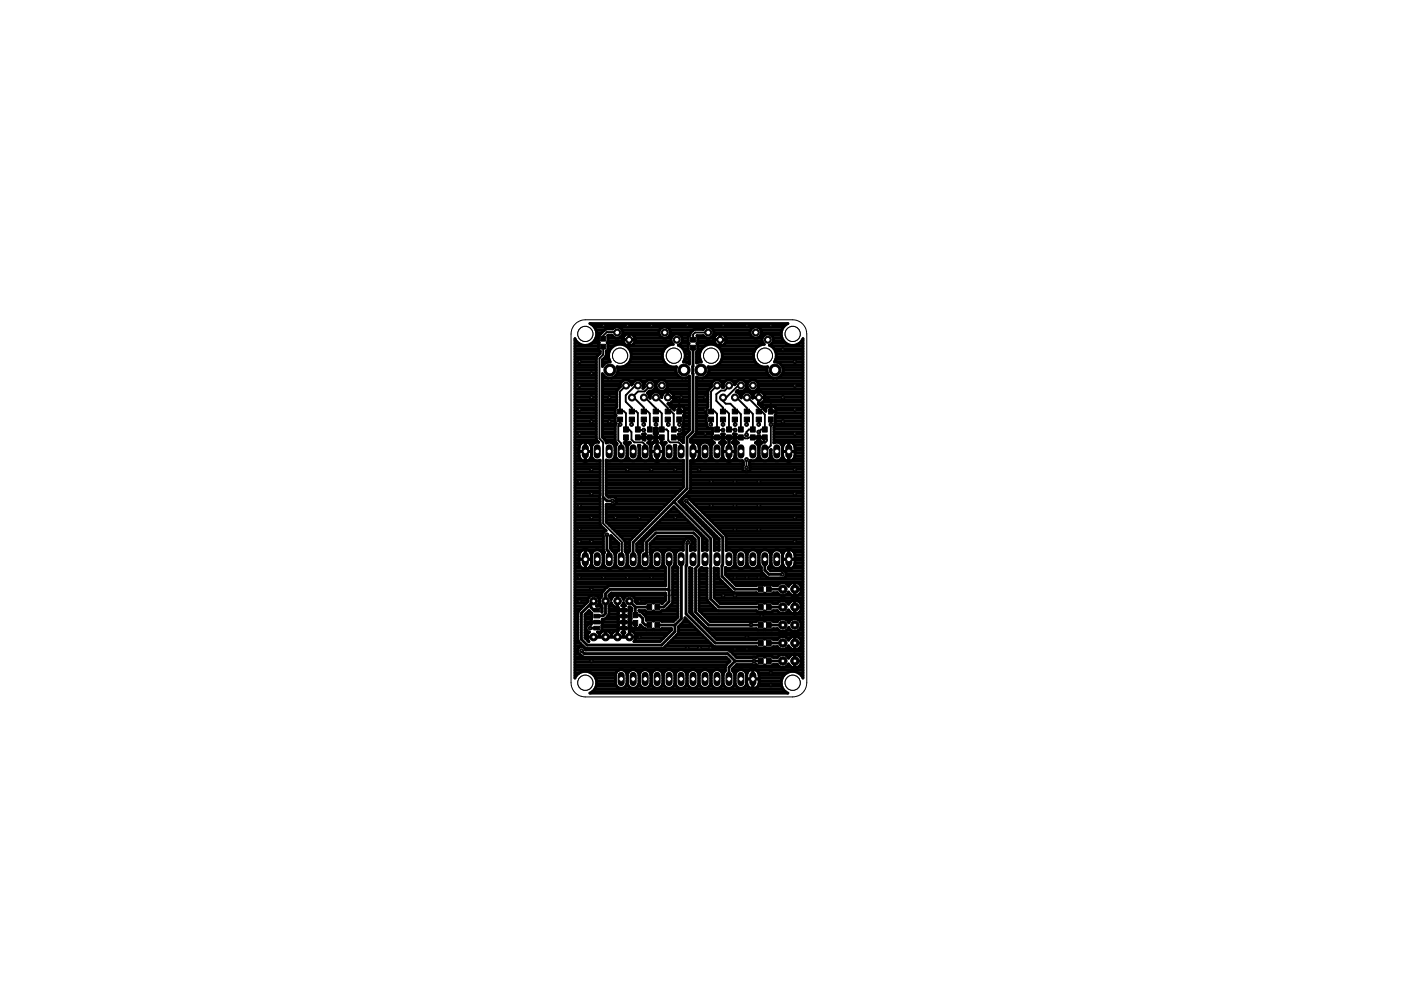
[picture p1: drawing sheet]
<svg xmlns="http://www.w3.org/2000/svg" width="297mm" height="210mm" viewBox="0 0 297 210" stroke-linecap="round" stroke-linejoin="round" font-family="sans-serif">
<g fill="#000" stroke="#000" stroke-width=".21">
<path d="M127.3 73h1.1v1h-1.1zM127.3 71.3h1.1v1h-1.1zM146.4 73.2h1.1v1h-1.1zM146.4 71.5h1.1v1h-1.1zM130.9 88.4h1.1v1.1h-1.1zM130.9 86.7h1.1v1.1h-1.1zM132.2 92.2h1v1.1h-1zM132.2 90.5h1v1.1h-1zM133.4 88.4h1.1v1.1h-1.1zM133.4 86.7h1.1v1.1h-1.1zM134.7 92.2h1v1.1h-1zM134.7 90.5h1v1.1h-1z"/>
<path d="M136 88.4h1.1v1.1h-1.1zM136 86.7h1.1v1.1h-1.1zM137.3 92.2h1v1.1h-1zM137.3 90.5h1v1.1h-1zM138.5 88.4h1.1v1.1h-1.1zM138.5 86.7h1.1v1.1h-1.1zM139.8 92.2h1v1.1h-1zM139.8 90.5h1v1.1h-1zM141 88.4h1.1v1.1h-1.1zM141 86.7h1.1v1.1h-1.1zM142.3 92.2h1.1v1.1h-1.1zM142.3 90.5h1.1v1.1h-1.1z"/>
<path d="M143.5 86.7h1v1.1h-1zM143.5 88.4h1v1.1h-1zM150.2 88.4h1.1v1.1h-1.1zM150.2 86.7h1.1v1.1h-1.1zM151.5 92.2h1v1.1h-1zM151.5 90.5h1v1.1h-1zM152.7 88.4h1.1v1.1h-1.1zM152.7 86.7h1.1v1.1h-1.1zM154.1 92.2h1v1.1h-1zM154.1 90.5h1v1.1h-1zM155.3 88.4h1.1v1.1h-1.1zM155.3 86.7h1.1v1.1h-1.1z"/>
<path d="M156.6 92.2h1v1.1h-1zM156.6 90.5h1v1.1h-1zM157.8 88.4h1.1v1.1h-1.1zM157.8 86.7h1.1v1.1h-1.1zM159.1 92.2h1v1.1h-1zM159.1 90.5h1v1.1h-1zM160.3 88.4h1.1v1.1h-1.1zM160.3 86.7h1.1v1.1h-1.1zM161.6 92.2h1.1v1.1h-1.1zM161.6 90.5h1.1v1.1h-1.1zM162.9 86.7h1v1.1h-1zM162.9 88.4h1v1.1h-1z"/>
<path d="M125.9 131.5h1.3v.8h-1.3zM125.9 132.8h1.3v.8h-1.3zM125.9 130.3h1.3v.7h-1.3zM125.9 129h1.3v.8h-1.3zM131.6 131.5h1.3v.8h-1.3zM131.6 132.8h1.3v.8h-1.3zM131.6 130.3h1.3v.7h-1.3zM131.6 129h1.3v.8h-1.3zM134.2 131.6h1v1.1h-1zM134.2 129.9h1v1.1h-1zM137.2 128.2h1v1.1h-1zM137.2 132h1v1.1h-1z"/>
<path d="M138.9 128.2h1v1.1h-1zM138.9 132h1v1.1h-1zM160.8 124.4h1v1.1h-1zM160.8 128.2h1v1.1h-1zM160.8 132h1v1.1h-1zM160.8 135.8h1v1.1h-1zM160.8 139.6h1v1.1h-1zM162.5 124.4h1v1.1h-1zM162.5 128.2h1v1.1h-1zM162.5 132h1v1.1h-1zM162.5 135.8h1v1.1h-1zM162.5 139.6h1v1.1h-1z"/>
</g>
<g fill="none" stroke="#000" stroke-width=".61">
<path d="M121.9 76.8h4.5M121.9 73.4h5M121.9 79.6h4.5M121.9 79h4.5M121.9 78.5h4.5M121.9 77.9h4.5M121.9 77.3h4.5M121.9 76.2h4.5M121.9 75.6h4.6M121.9 75.1h5.2M121.9 74.5h5.4M121.9 73.9h5"/>
<path d="M121.9 72.8h.8M121.9 72.2h.2M125.1 68.6h41.9a2.42 2.42 0 0 0-.7 3.9 2.42 2.42 0 0 0 3.9-.7v72a2.42 2.42 0 0 0-3.9-.8 2.42 2.42 0 0 0 .7 4h-41.9a2.42 2.42 0 0 0 .7-4 2.42 2.42 0 0 0-3.9 .8v-72a2.42 2.42 0 0 0 3.9 .7 2.42 2.42 0 0 0-.7-3.9zM125.5 72.8h1.4M125.5 68.8h41.1M126.1 72.2h.8M126.1 69.4h4.3M126.3 71.6h.6M126.3 70h1.9M126.5 71.1h.4M126.5 70.5h1.1M126.5 75.6l-.1 17.5 .5 .7a1.22 1.22 0 0 0-1.5 .9v2a1.23 1.23 0 0 0 1.8 .9v8.2"/>
<path d="M127.7 76.8h1.2M127.7 79.6h.3M127.7 77.3h.3M127.8 76.2h1.4M128.1 70l.4-.3h1.4a1.22 1.22 0 0 1 1.8 0 1.22 1.22 0 0 1-.2 1.8 1.22 1.22 0 0 1-1.7-.4h-.9M128.1 70l-1.2 1.1v1.4l.2 .2-.2 .1v1.4l.4 .3v.4l-.8 .7M128.1 70v.1M128.4 75.6h.6M128.5 75.1h.5M128.5 74.5h.7M128.9 72.8h3.4M128.9 71.1h.1"/>
<path d="M128.9 71.1v1.4l-.2 .2 .2 .1v1.4l-.4 .3v1l-.8 .8v1.4a1.61 1.61 0 0 1 1.7-1 2.47 2.47 0 0 1 .7-3.3M128.9 73.4h1.2M128.9 73.9h.6M128.9 72.2h3.2M128.9 71.6h1.6M130.1 73.4l.9-.4h.9l.9 .4M130.6 79.6h13.1M130.9 79h12.5M130.9 77.9h12.5M131 78.5h12.3M131.2 71.6h.9M131.3 69.4h9.2"/>
<path d="M131.9 71.1h.6M131.9 70h8M132 70.5h7.7M132.1 72h2.6M132.8 73.4h8.7M132.8 73.4a2.48 2.48 0 0 1 .7 3.4M132.9 77.3h8.5M133.3 73.3a1.31 1.31 0 0 1-1-2 1.31 1.31 0 0 1 2.2 0 1.31 1.31 0 0 1-1 2M133.3 73.9h7.6M133.4 71.1h.1M133.4 70.7v2.6M133.4 72.8h.1"/>
<path d="M133.4 72.2h.1M133.4 71.6h.1M133.5 76.8a2.4 2.4 0 0 1-2.6 1 1.69 1.69 0 0 1-1.3 2.4M133.5 76.8h7.3M133.7 74.5h6.9M133.7 76.2h6.9M133.8 75.6h6.6M133.8 75.1h6.6M134.3 71.1h5.6M134.4 72.8h8.1M134.6 71.6h5.9M134.7 72.2h7.6"/>
<path d="M140.8 76.8a2.38 2.38 0 0 0 2.6 1 1.72 1.72 0 0 0 1.3 2.4M141.3 71.6h1M141.4 69.4h8.3M141.5 73.4a2.43 2.43 0 0 0-.7 3.4M142 71.1h.7M142 70h5M142.1 70.5h4.3M142.3 72.3l.4 .7-1.2 .4M142.3 72.3a1.23 1.23 0 0 1 1.2-1.5 1.23 1.23 0 0 1 1.2 1.5M144.2 73.4h1.7M144.4 72.8h1.6M144.6 71.6h1.3"/>
<path d="M144.7 72.3l-.2 .4-.7 .5 .4 .2M144.7 72.2h1.2M144.8 73.9h1.1M145.1 74.5h.9M145.1 76.2h1.1M145.3 75.6h.9M145.3 75.1h.9M145.4 76.8h.8M146.2 71.1l-.3 .2v1.4l.2 .2-.2 .1v1.4l.3 .3v2.5l-.8-.5h-.5a2.44 2.44 0 0 0-.7-3.3M146.9 73.7v17.8l-1.2 1.3v10.8l-11.5 11.4v3.6M147 70a1.24 1.24 0 0 0-.7 1.1h-2.1M147 70l2.1-.2a1.23 1.23 0 0 1 1.8-.2 1.23 1.23 0 0 1 0 1.8 1.23 1.23 0 0 1-1.8-.2h-1.3l.1 .1v1.4l-.1 .2 .1 .1v1.4l-.2 .3v2.3l1-.3a2.45 2.45 0 0 1 2.1-3.7 2.45 2.45 0 0 1 2 3.8"/>
<path d="M147.7 76.8h.5M147.7 76.2h.8M147.7 75.6h.6M147.7 75.1h.6M147.8 74.5h.7M147.8 72.8h3.8M147.9 73.4h1.5M147.9 73.9h.9M147.9 72.2h3.5M147.9 71.6h1.9M149.9 79.6h13.1M150.2 79h12.5"/>
<path d="M150.2 77.9h12.5M150.3 78.5h12.3M150.5 71.6h.9M150.6 69.4h9.2M151.2 71.1h.6M151.2 70h8M151.3 70.5h7.7M151.4 72h2.6M152.1 73.4h8.7M152.2 77.3h8.5M152.6 73.3a1.31 1.31 0 0 1-1-2 1.31 1.31 0 0 1 2.2 0 1.31 1.31 0 0 1-1 2M152.7 71.1h.1"/>
<path d="M152.7 70.7v2.6M152.7 73.9h7.5M152.7 72.8h.1M152.7 72.2h.1M152.7 71.6h.1M152.8 76.8a2.4 2.4 0 0 1-2.6 1 1.69 1.69 0 0 1-1.3 2.4M152.8 76.8h7.3M153 74.5h6.9M153 76.2h6.9M153.1 75.6h6.7M153.1 75.1h6.7M153.6 71.1h5.6"/>
<path d="M153.7 72.8h8.1M153.9 71.6h6M154 72.2h7.6M160.1 76.8a2.4 2.4 0 0 0 2.7 1 1.69 1.69 0 0 0 1.2 2.4M160.6 71.6h1M160.7 69.4h5.4M160.8 73.4a2.48 2.48 0 0 0-.7 3.4M161.3 71.1h.7M161.3 70h4.5M161.4 70.5h4.3M161.6 72.3l.5 .7-1.3 .4M161.6 72.3a1.23 1.23 0 0 1 1.2-1.5 1.23 1.23 0 0 1 1.2 1.5"/>
<path d="M163.5 73.4h6.7M163.5 73.4a2.44 2.44 0 0 1 .7 3.3 1.74 1.74 0 0 1 1.9 1.5 1.74 1.74 0 0 1-1.4 2M163.5 71.1h2.2M163.7 72.8h2.9M163.9 71.6h1.9M164 72.3l-.2 .4-.7 .5 .4 .2M164 72.2h2.1M164.1 73.9h6.1M164.4 74.5h5.8M164.4 76.2h5.8M164.6 75.6h5.6M164.6 75.1h5.6"/>
<path d="M164.7 76.8h5.5M165.6 79.6h4.6M165.6 77.3h4.6M165.9 79h4.3M165.9 77.9h4.3M166.1 78.5h4.1M169.5 72.8h.7M170 72.2h.2M121.9 97.8h2M121.9 83h4.5M121.9 80.2h4.5M121.9 93.8h1.5"/>
<path d="M121.9 99.5h5.3M121.9 98.9h5.3M121.9 98.4h5.3M121.9 97.2h1.1M121.9 96.6h.9M121.9 96.1h.9M121.9 95.5h.9M121.9 95h.9M121.9 94.4h1M121.9 93.2h4.6M121.9 92.7h4.5M121.9 92.1h4.5"/>
<path d="M121.9 91.5h4.5M121.9 91h4.5M121.9 90.4h4.5M121.9 89.8h4.5M121.9 89.3h4.5M121.9 88.7h4.5M121.9 88.1h4.5M121.9 87.6h4.5M121.9 87h4.5M121.9 86.4h4.5M121.9 85.9h4.5M121.9 85.3h4.5"/>
<path d="M121.9 84.7h4.5M121.9 84.2h4.5M121.9 83.6h4.5M121.9 82.4h4.5M121.9 81.9h4.5M121.9 81.3h4.5M121.9 80.8h4.5M122.8 95.7h2.6M124.1 93.6v4.2M124.1 93.8h.1M124.1 97.2h.1M124.1 96.6h.1"/>
<path d="M124.1 96.1h.1M124.1 95.5h.1M124.1 95h.1M124.1 94.4h.1M124.3 97.8h2.9M124.7 93.8h1.5M125.2 97.2h.4M125.3 94.4h.3M125.4 96.6h.1M125.4 94.8a1.33 1.33 0 0 0-1.3-1.2 1.33 1.33 0 0 0-1.3 1.2v1.8a1.33 1.33 0 0 0 1.3 1.2 1.33 1.33 0 0 0 1.3-1.2M125.4 96.1h.1M125.4 95.5h.1"/>
<path d="M125.4 95h.1M127.7 83h3.1M127.7 80.2h18.5M127.7 92.7h2.7M127.7 92.1h2.7M127.7 91.5h2.7M127.7 91h2.7M127.7 90.4h2.7M127.7 89.8h2.9M127.7 89.3h2.7M127.7 88.7h2.7M127.7 88.1h2.9"/>
<path d="M127.7 87.6h2.7M127.7 87h2.7M127.7 86.4h2.9M127.7 85.9h3.1M127.7 85.3h3.1M127.7 84.7h3.1M127.7 84.2h3.1M127.7 83.6h3.1M127.7 82.4h3.4M127.7 81.9h3.8M127.7 81.3h3.9M127.7 80.8h4.3"/>
<path d="M128.2 93.2l.3 .7a1.23 1.23 0 0 1 1.9 .8v2a1.24 1.24 0 0 1-1.9 .8v7.5a1.31 1.31 0 0 0 1.5 .3 .87 .87 0 0 1 .7 1.2 .87 .87 0 0 1-1.2 .4h-1v3.8l3.9 3.9 .1 2.3 .4 .7v2a1.24 1.24 0 0 1-1.2 1 1.24 1.24 0 0 1-1.2-1v-2l.2-.5 .5-.4v-1.4l-1.7-1.7-.1 2.7 .8 .8 .2 .5v2a1.24 1.24 0 0 1-1.2 1 1.24 1.24 0 0 1-1.2-1v-2l.1-.5-.2-.4v-2.9a.85 .85 0 0 1 .6-1.3M128.2 93.2h2.2M128.5 97.8h10.6M128.5 93.8h.3M128.5 99.5h16.4M128.5 98.9h16.4M128.5 98.4h16.4M128.9 80.2l-.6-.3-.6-.7v13.5l.5 .5M129.6 93.8h1M130.2 97.2h.5M130.2 94.4h.4M130.4 96.6h.1"/>
<path d="M130.4 96.1h.1M130.4 95.5h.1M130.4 95h.1M130.6 89.8l-.2 .4v3.3l.3 .4M130.6 89.8v.1M130.7 93.9h.1M132 80.7l-.3 .4-.2 .9-.7 .9v3.4l-.4 .3v1.3l.2 .2-.2 .2v1.3l.2 .2M132 80.7l.5-.1 .9 .1M132.7 97.2h.6M132.7 92.8h.1M132.7 92.8v1.1M132.7 93.8h.1"/>
<path d="M132.7 93.2h.1M132.8 94.4h.4M132.9 96.6h.1M132.9 96.1h.1M132.9 95.5h.1M132.9 95h.1M133.4 80.7l.3 .4 .2 .5 .7-.9M133.4 80.8h1.2M133.5 93.8h.1M133.8 81.3h.3M134.6 80.7l.4-.1 .9 .1M135.2 92.8h1.1"/>
<path d="M135.2 92.8h.1M135.2 97.2h.6M135.5 96.6h.1M135.5 96.1h.1M135.5 95.5h.1M135.5 95h.1M135.9 80.7a1.21 1.21 0 0 1 .4 1.6l.3-.2a1.21 1.21 0 0 1 .5-1.4M135.9 80.8h1.2M136.3 92.1v1l.3 .1M136.3 92.1v-.1h.5l-.1 .1M136.3 92.7h.4M136.3 92.1h.4"/>
<path d="M136.4 81.3h.3M136.4 81.9h.2M136.7 93.2h.1M136.7 92.8h2.1M136.7 92.1v1.2l-.1-.1M137.1 80.7l.4-.1 1 .1M137.5 83.6h.6M137.6 83h3.7M137.7 84.2h.2M137.8 97.2h.4M137.8 92.8v1.1M137.8 93.8h.1"/>
<path d="M137.8 93.2h.1M137.9 94.4h.2M138 96.6h.1M138 96.1h.1M138 95.5h.1M138 95h.1M138 95.7h2.6M138.5 80.7a1.22 1.22 0 0 1 .3 1.7M138.5 80.8h1.1M138.5 93.8h.2M138.7 91.5h.7M138.7 91h.7"/>
<path d="M138.8 82.4l-.3 .4-.9 .2-.4 .3 .3 .3 .4 .9a1.21 1.21 0 0 1 .7-1.4 1.21 1.21 0 0 1 1.5 .5M138.8 82.4h.5M138.8 92.1l-.1 1.5-.4 .3h-1l.5 .4 .2 .4v2a1.23 1.23 0 0 1-1.2 1 1.23 1.23 0 0 1-1.2-1l.1-2.3h-.4l.2 .3v2a1.24 1.24 0 0 1-1.3 1 1.24 1.24 0 0 1-1.2-1v-2l.2-.4 .4-.4-.1-.1-1.1 .1 .5 .8v2a1.24 1.24 0 0 1-1.2 1 1.24 1.24 0 0 1-1.2-1v-2l.4-.6-.2-.2M138.8 93.2h.5M138.8 92.7h.5M138.8 92.1h.5M138.9 81.3h.3M139 81.9h.1M139.3 92.8h1M139.3 82.4a1.24 1.24 0 0 0 2 0M139.3 93.6v4.2M139.3 93.8h.1"/>
<path d="M139.3 97.2h.1M139.3 96.6h.1M139.3 96.1h.1M139.3 95.5h.1M139.3 95h.1M139.3 94.4h.1M139.4 91.9l-.1 .2 .1 1.5a1.34 1.34 0 0 0-1.4 1.2v1.8a1.32 1.32 0 0 0 1.3 1.2 1.32 1.32 0 0 0 1.3-1.2v-1.9l-.5-.8 .9-.1M139.4 91.8v.1M139.4 91.8v-1h-.7v1l.1 .3M139.5 97.8h5.4M139.6 80.7l.5-.1 .9 .1M139.6 80.7a1.22 1.22 0 0 0-.3 1.7"/>
<path d="M140 83.6h.5M140.1 83.6l.2 .7 .2-.7M140.3 84.2h.1M140.3 92.8v1.1M140.3 93.8h.1M140.3 93.2h.1M140.4 97.2h.5M140.5 94.4h.3M140.6 96.6h.1M140.6 96.1h.1M140.6 95.5h.1M140.6 95h.1"/>
<path d="M141 80.7a1.22 1.22 0 0 1 .3 1.7M141 80.8h5.2M141 93.8l.2 .1-.4 .4-.1 .4v2a1.23 1.23 0 0 0 1.2 1 1.23 1.23 0 0 0 1.2-1l-.1-2.3h.3l-.1 2.3a1.18 1.18 0 0 0 1.7 .9v5.7l-2.4 2.4M141.1 93.8h.1M141.3 83l-.8 .6M141.3 83l.8 .1 .6 .5M141.3 82.4h4.9M141.4 81.3h4.8M141.5 81.9h4.7M141.6 83v1.3M141.6 84.3h1.3M141.6 84.2h.1"/>
<path d="M141.6 83.6h.1M141.9 83h4.3M141.9 85.9h4.3M142.4 85.3l-.8 .3 1.4 1.4v-.5l.4-.4h1.2l.3 .2 .2 1.6-.2 .3v1.6M142.4 85.3h3.8M142.5 86.4h.5M142.7 83.6h3.5M142.7 83.6a1.28 1.28 0 0 1-.3 1.7M142.8 84.7h3.4M142.8 97.2h.6M142.9 92.8h1M142.9 92.8h.1"/>
<path d="M142.9 84.2h3.3M143.1 96.6h.1M143.1 96.1h.1M143.1 95.5h.1M143.1 95h.1M143.9 92.1v1l.3 .1M143.9 92.7h1M143.9 92.1h1.4M144 86.1v1.1h1.1M144 87h.1M144 86.4h.1M144.2 93.2l.2 .2"/>
<path d="M144.2 93.2h.7M144.4 93.4v.1M144.4 93.4l.4 .4M144.8 93.8h.1M144.8 90.4h1.4M144.8 91.5h1.1M144.9 91h1.3M144.9 92.6l-.1 1.2M144.9 89.8v.4l-.2 .4a.85 .85 0 0 1 .1 1 .85 .85 0 0 1-.9 .4v.1M144.9 89.8h1.3M144.9 89.3h1.3M144.9 88.7h1.3"/>
<path d="M144.9 88.1h1.3M145 86.4h1.2M145.1 87.6h1.1M145.1 87h1.1M145.4 80.2l.8-.5v11.5l-1.3 1.4M146.4 97.8h.3M146.4 99.5h11.1M146.4 98.9h11M146.4 98.4h11.2M146.4 93.2h4.6M146.9 92.7h4.1M146.9 95.7h1.4"/>
<path d="M146.9 93.6v4.2M146.9 93.8h.1M146.9 97.2h.1M146.9 96.6h.1M146.9 96.1h.1M146.9 95.5h.1M146.9 95h.1M146.9 94.4h.1M147.1 97.8h7.3M147.4 92.2h.1M147.4 92.1h3.6M147.6 93.8h1.5"/>
<path d="M147.7 83h2.4M147.7 80.2h22.5M147.7 91.5h3.4M147.7 91h3.4M147.7 90.4h2.2M147.7 89.8h2.1M147.7 89.3h2M147.7 88.7h2M147.7 88.1h2.2M147.7 87.6h2M147.7 87h2M147.7 86.4h2.2"/>
<path d="M147.7 85.9h2.4M147.7 85.3h2.4M147.7 84.7h2.4M147.7 84.2h2.4M147.7 83.6h2.4M147.7 82.4h2.7M147.7 81.9h3.1M147.7 81.3h3.2M147.7 80.8h3.6M148 97.2h.5M148.1 94.4h.3M148.2 96.6h.1"/>
<path d="M148.3 80.2l-.6-.3v11.8l-1.3 1.4v.6a1.33 1.33 0 0 1 1.9 1.1M148.3 96.6a1.3 1.3 0 0 1-1.9 1.1v6l-.1 .3-2.4 2.4 7.4 7.4 .1 .2v2.7l.4-.1 .7 .1v-2.4M148.3 96.1h.1M148.3 95.5h.1M148.3 95h.1M148.4 94.3a1.24 1.24 0 0 1 1.3-.6 1.24 1.24 0 0 1 1 1v2a1.24 1.24 0 0 1-1.2 1 1.24 1.24 0 0 1-1.2-1v-2zM149.8 89.8a.84 .84 0 0 0 .3 .9 .84 .84 0 0 0 1 0v1.1l-.1 .3M149.9 93.8h1.4M150.5 97.2h.5M150.5 94.4h.4M150.7 96.6h.1M150.7 96.1h.1"/>
<path d="M150.7 95.5h.1M150.7 95h.1M151 92.8h2.1M151 92.1v1.3l.3 .4M151.3 80.7l-.5 .8v.5l-.7 .9v3.4l-.4 .3v1.3l.2 .2-.2 .2 .1 1.5M151.3 80.7l.5-.1 .9 .1M152 92.8h.1M152.7 80.7a1.19 1.19 0 0 1 .4 1.4h.3a1.23 1.23 0 0 1 .5-1.4M152.7 80.8h1.2M152.8 93.8h1.1l-.5 .5-.2 .5M153 97.2h.5M153.1 92.1l-.1-.1h.5v.1"/>
<path d="M153.1 92.1l-.1 1.4-.5 .4 .5 .4 .2 .4v2a1.24 1.24 0 0 1-1.2 1 1.24 1.24 0 0 1-1.2-1v-2l.2-.4 .5-.4-.2-.1M153.1 93.2h.4M153.1 92.7h.4M153.1 92.1h.4M153.1 94.4h.3M153.1 81.3h.3M153.2 81.9h.2M153.2 95.7h2.7M153.2 96.6a1.33 1.33 0 0 0 1.3 1.2 1.33 1.33 0 0 0 1.4-1.2M153.2 96.6h.1M153.2 96.1h.1M153.2 95.5h.1"/>
<path d="M153.2 95h.1M153.5 92.8h2.1M153.5 92.1v1.3l.3 .4M153.9 80.7l.4-.1 .9 .1M154.6 92.8v5M154.6 93.8h.1M154.6 97.2h.1M154.6 96.6h.1M154.6 96.1h.1M154.6 95.5h.1M154.6 95h.1M154.6 94.4h.1"/>
<path d="M154.6 93.2h.1M154.7 97.8h2.8M155.2 80.7l.4 .4 .1 .5 .7-.9M155.2 93.8l.5 .5 .2 .5M155.2 80.8h1.2M155.6 92h.1M155.6 92h.5l-.1 .1M155.6 92v.1M155.6 92.1v1.4l-.3 .3M155.6 93.2h.4M155.6 92.7h.4M155.6 92.1h.4"/>
<path d="M155.6 97.2h.5M155.7 81.3h.3M155.7 94.4h.3M155.9 96.6h.1M155.9 96.1h.1M155.9 95.5h.1M155.9 95h.1M156 92.8h1.1M156 92.1l.1 1.4 .4 .4M156.2 83h4.4M156.3 93.8h-1.1M156.4 80.7l.4-.1 1 .1"/>
<path d="M156.5 93.9h.1M156.5 93.9l-.4 .4-.2 .4v2a1.22 1.22 0 0 0 1.5 1l.2 .3v.6a.85 .85 0 0 0 .1 1.2 .85 .85 0 0 0 1.1 0 .85 .85 0 0 0 .1-1.2v-.6l.2-.4M156.8 83.6h.6M157 84.2h.2M157.1 92.8h.1M157.8 80.7a1.27 1.27 0 0 1 .3 1.7M157.8 80.8h1.1M158.1 82.4h.5M158.1 82.4a1.24 1.24 0 0 1-1.7 .4l-.3 .3a1.12 1.12 0 0 1 .9 1.1l.2 .2a1.22 1.22 0 0 1 1.2-1.3 1.22 1.22 0 0 1 1.2 1.3l.2-.8M158.2 81.3h.3M158.3 81.9h.1M158.9 98.4h11.3"/>
<path d="M158.9 80.7l.5-.1 .9 .1M158.9 80.7a1.23 1.23 0 0 0-.2 1.9 1.23 1.23 0 0 0 1.9-.2M159 97.8h8.1M159 99.5h11.2M159.1 98.9h11.1M159.1 97.6h.1M159.3 83.6h.5M159.6 84.2h.1M159.6 84.3h2.6M159.6 92.8h1.1M159.6 92.8h.1M160.2 93.9l.5 .4 .1 .4v2a1.21 1.21 0 0 1-1.7 .9"/>
<path d="M160.2 93.9h.1M160.3 80.7a1.24 1.24 0 0 1 .3 1.7M160.3 80.8h9.9M160.4 93.8h1M160.6 97.2h.6M160.6 82.4h9.6M160.7 92.4h.4v1.1l.5 .4M160.7 92.4v.1M160.7 92.4l-.1 1.1-.4 .4M160.7 93.2h.4M160.7 92.7h.4M160.7 94.4h.4"/>
<path d="M160.7 81.3h9.5M160.8 81.9h9.4M160.8 96.6h.2M160.8 96.1h.2M160.8 95.5h.2M160.8 95h.2M160.9 83v2.6M160.9 85.3h.1M160.9 84.7h.1M160.9 84.2h.1M160.9 83.6h.1M161 85.9h9.2"/>
<path d="M161.1 92.8h1.1M161.2 83h9M161.2 83a1.3 1.3 0 0 0-1.4 .6M161.2 83a1.31 1.31 0 0 1 1 1.5 1.31 1.31 0 0 1-1.4 1.1l1.1 1 .5 .6v-.6l.2-.3h1.7l.2 .3-.1 1.5M161.6 93.9h.1M161.7 85.3h8.5M161.8 86.4h.7M162 83.6h8.2M162.1 84.7h8.1M162.2 92.8v.9M162.2 93.2h.1M162.2 93.3l.1 .1"/>
<path d="M162.2 87h.2M162.2 84.2h8M163.2 97.2h.5M163.4 96.6h.1M163.4 96.1h.1M163.4 95.5h.1M163.4 86.1v1.1h1.1M163.4 87h.1M163.4 86.4h.1M164.1 93.8h.2M164.1 93.2h6.1M164.1 92.7h6.1"/>
<path d="M164.1 92.1h6.1M164.1 91.5h6.1M164.1 91h6.1M164.2 90.4h6M164.3 89.8h5.9M164.4 88.1v1.6l-.3 .9v3.3a1.24 1.24 0 0 1 1.8 .8v2a1.24 1.24 0 0 1-1.2 1 1.24 1.24 0 0 1-1.2-1v-1.4l-.1 1.4a1.24 1.24 0 0 1-1.2 1 1.24 1.24 0 0 1-1.2-1v-2l.1-.4 .5-.4M164.4 89.3h5.8M164.4 88.7h5.8M164.4 88.1h5.8M164.4 86.4h5.8M164.5 87.6h5.7M164.5 87h5.7"/>
<path d="M165.1 93.8h1.5M165.7 97.2h.5M165.8 94.4h.3M165.9 95.7h2.7M165.9 94.8a1.32 1.32 0 0 1 1.3-1.2 1.32 1.32 0 0 1 1.4 1.2v1.8a1.32 1.32 0 0 1-1.4 1.2 1.32 1.32 0 0 1-1.3-1.2M165.9 96.6h.1M165.9 96.1h.1M165.9 95.5h.1M165.9 95h.1M167.2 93.6v4.2M167.2 93.8h.1M167.2 97.2h.1"/>
<path d="M167.2 96.6h.1M167.2 96.1h.1M167.2 95.5h.1M167.2 95h.1M167.2 94.4h.1M167.4 97.8h2.8M167.9 93.8h2.3M168.3 97.2h1.9M168.4 94.4h1.8M168.6 96.6h1.6M168.6 96.1h1.6M168.6 95.5h1.6"/>
<path d="M168.6 95h1.6M121.9 116.5h1.9M121.9 119.9h1M121.9 119.4h.9M121.9 118.8h.9M121.9 118.2h.9M121.9 117.7h.9M121.9 117.1h1.1M121.9 116h6M121.9 115.4h6M121.9 114.8h6M121.9 114.3h6"/>
<path d="M121.9 113.7h6M121.9 113.1h6M121.9 112.5h6.6M121.9 112h6.1M121.9 111.4h5.5M121.9 110.8h5.3M121.9 110.3h5.3M121.9 109.7h5.3M121.9 109.1h5.3M121.9 108.6h5.3M121.9 108h5.3M121.9 107.4h5.3"/>
<path d="M121.9 106.9h5.3M121.9 106.3h5.3M121.9 105.7h5.3M121.9 105.2h5.2M121.9 104.6h5.3M121.9 104h5.3M121.9 103.5h5.3M121.9 102.9h5.3M121.9 102.3h5.3M121.9 101.8h5.3M121.9 101.2h5.3M121.9 100.6h5.3"/>
<path d="M121.9 100.1h5.3M122.8 118.6h2.6M123.8 116.5a1.32 1.32 0 0 0-1 1.2v1.7a1.33 1.33 0 0 0 1.3 1.3 1.33 1.33 0 0 0 1.3-1.3M123.8 116.5h.6M124.1 116.5v4.1M124.1 119.9h.1M124.1 119.4h.1M124.1 118.8h.1M124.1 118.2h.1M124.1 117.7h.1M124.1 117.1h.1M124.4 116.5a1.32 1.32 0 0 1 1 1.2"/>
<path d="M124.4 116.5h3.5M125.2 117.1h.4M125.3 119.9h.3M125.4 117.7h.1M125.4 119.4h.1M125.4 118.8h.1M125.4 118.2h.1M125.6 117.1a1.24 1.24 0 0 1 1.3-.5 1.24 1.24 0 0 1 .9 1v2a1.24 1.24 0 0 1-1.2 1 1.24 1.24 0 0 1-1.2-1v-2zM127.2 105.8v5.3l.1 .3 1.2 1.1M127.6 117.1h.5M127.7 119.9h.4M127.8 119.4h.2"/>
<path d="M127.8 118.8h.2M127.8 118.2h.2M127.8 117.7h.2M127.9 105.4l.8 .8h1.2M128.5 110.3h9.4M128.5 109.7h10M128.5 109.1h10.5M128.5 108.6h11.1M128.5 108h11.7M128.5 107.4h12.3M128.5 104.6h15.1M128.5 104h15.7"/>
<path d="M128.5 103.5h16.2M128.5 102.9h16.4M128.5 102.3h16.4M128.5 101.8h16.4M128.5 101.2h16.4M128.5 100.6h16.4M128.5 100.1h16.4M128.7 110.8h8.7M128.7 113.4v3.2l.4 .4 .1 1.6M128.7 105.2h14.3M129.2 111.4h7.6M129.4 116h1.8"/>
<path d="M129.4 115.4h1.8M129.4 114.8h1.4M129.4 114.3h.8M129.5 113.7h.2M129.7 116.5h1.5M129.8 112h6.4M130.2 117.1h.5M130.2 119.9h.4M130.4 112.5h5.2M130.4 119.4h.1M130.4 118.8h.1M130.4 118.2h.1"/>
<path d="M130.4 117.7h.1M130.4 106.9h10.9M130.6 105.7h11.9M130.7 106.3h11.2M130.9 113.1h4.2M131.5 113.7h3M132.1 114.3h1.8M132.5 116.5h1M132.5 116h1M132.5 115.4h1M132.5 114.8h1M132.7 117.1h.5"/>
<path d="M132.8 119.9h.4M132.9 119.4h.1M132.9 118.8h.1M132.9 118.2h.1M132.9 117.7h.1M135 116.5h1.3M135 116h1.3M135 115.4h1.3M135.3 117.1h.5M135.3 119.9h.4M135.5 119.4h.1M135.5 118.8h.1"/>
<path d="M135.5 118.2h.1M135.5 117.7h.1M135.5 114.8h.8M136.1 114.3h.6M136.6 113.7h.7M136.8 118.6l.3-.3v-3.3l2-2h8l1 1.1v5.7l-.6 .7v9.3l2.7 2.7h11.1M137.2 113.1h.7M137.8 112.5h.6M137.8 116.5h7.1M137.8 117.1h.5M137.8 116h7.1M137.8 115.4h7.1"/>
<path d="M137.8 119.9h.5M138 119.4h.1M138 118.8h.1M138 118.2h.1M138 117.7h.1M138.3 117.1a1.24 1.24 0 0 1 1.3-.5 1.24 1.24 0 0 1 .9 1v2a1.23 1.23 0 0 1-1.2 1 1.23 1.23 0 0 1-1.2-1v-2zM138.3 114.8h6.7M138.3 112h9.1M138.9 114.3h6.5M138.9 111.4h7.9M139.5 110.8h6.8M140 110.3h5.7"/>
<path d="M140.3 117.1h.6M140.4 119.9h.4M140.5 119.4h.2M140.5 118.8h.2M140.5 118.2h.2M140.5 117.7h.2M140.6 109.7h4.5M141.2 109.1h3.4M141.7 108.6h2.3M141.9 118.6v9l-1.2 1.1h-1.3M142.3 108h1.1M142.5 105.7l-8.9 8.9-.1 2.2-.5 .8v2a1.24 1.24 0 0 0 1.2 1 1.24 1.24 0 0 0 1.3-1v-2l-.5-.8v-1.5l7.9-7.9 7 7.1v2.2l-.7-.1-.3 .1v-2.8l-1.7-1.7h-8.3l-2.6 2.6"/>
<path d="M142.9 117.1h.5M142.9 106.4l7.8 7.8v12.8l1.7 1.7h8.9M142.9 119.9h.4M143.1 119.4h.1M143.1 118.8h.1M143.1 118.2h.1M143.1 117.7h.1M144 106.3h.6M144.4 118.6l.1 12.6-1.4 1.3M144.4 106.9h.5M144.6 105.7h.1M145 114.8l-.1 1.9a1.16 1.16 0 0 0-1.7 .9v2l.5 .8"/>
<path d="M145 107.4h.6M145.1 105.2h25.1M145.4 114.3l-.4 .5M145.4 114.3l.3-.2 .6 .2M145.5 106.2l7.7 7.7v5.9l-.1 .2v2.2l2.7 2.7h5.5M145.6 108h.6M145.7 104.6h24.5M145.9 115l-.3 .2v4.6l-.1 .2v10.2l6.1 6.1h9.7M146.1 108.6h.7M146.2 105.7h24M146.3 104h23.9M146.3 114.3l.4 .5"/>
<path d="M146.3 114.3h1M146.4 116.5h1M146.4 116h1M146.4 103.5h23.8M146.4 102.9h23.8M146.4 102.3h23.8M146.4 101.8h23.8M146.4 101.2h23.8M146.4 100.6h23.8M146.4 100.1h23.8M146.6 115.4h.8M146.6 106.3h23.6"/>
<path d="M146.7 109.1h.7M146.7 114.8v.3l-.3 .6v1l.3-.1 .7 .1v-2.3l-.7-.7h-7.3l-1.6 1.6 .2 4.3a1.23 1.23 0 0 1-1.2 1 1.23 1.23 0 0 1-1.2-1v-2l.2-.5 .5-.4v-1.9M146.7 114.8h.7M147.2 106.9h23M147.3 109.7h.6M147.7 112.5h.3M147.8 107.4h22.4M147.8 110.3h.7M148.3 113.1h.2M148.4 108h21.8M148.4 110.8h.7M148.8 113.7h.3"/>
<path d="M148.9 116.5h1M148.9 116h1M148.9 115.4h1M148.9 114.8h1M148.9 114.3h.8M148.9 108.6h21.3M149 111.4h.6M149.5 109.1h20.7M149.5 112h.7M150.1 109.7h20.1M150.1 112.5h.7M150.6 110.3h19.6"/>
<path d="M150.7 113.1h.6M151.2 110.8h19M151.2 113.7h.7M151.4 116.5h1.1M151.4 116h1.1M151.4 115.4h1.1M151.4 114.8h1.1M151.4 114.3h1.1M151.8 111.4h18.4M152.3 112h17.9M152.5 114.3l-7.3-7.3a.86 .86 0 0 1-.3-1.4 .86 .86 0 0 1 1.4 .3l7.6 7.6 .1 3.2a1.21 1.21 0 0 1 1.8 .9v2a1.22 1.22 0 0 1-2 .7v1.6l2.3 2.3h4.3l.2-.3M152.9 112.5h17.3"/>
<path d="M153.5 113.1h16.7M153.9 113.7h16.3M154 116.5h12.9M154 116h16.2M154 115.4h16.2M154 114.8h16.2M154 114.3h16.2M155.6 117.1h.5M155.6 119.9h.4M155.8 119.4h.1M155.8 118.8h.1M155.8 118.2h.1"/>
<path d="M155.8 117.7h.1M156.1 117.1a1.24 1.24 0 0 1 1.2-.5 1.24 1.24 0 0 1 1 1v2a1.24 1.24 0 0 1-1.2 1 1.24 1.24 0 0 1-1.2-1v-2zM158.1 117.1h.5M158.2 119.9h.4M158.3 119.4h.1M158.3 118.8h.1M158.3 118.2h.1M158.3 117.7h.1M158.6 117.1a1.24 1.24 0 0 1 1.3-.5 1.24 1.24 0 0 1 .9 1v2a1.24 1.24 0 0 1-1.2 1 1.24 1.24 0 0 1-1.2-1v-2zM160.6 117.1h.6M160.7 119.9h.4M160.8 119.4h.2"/>
<path d="M160.8 118.8h.2M160.8 118.2h.2M160.8 117.7h.2M161.1 117.1a1.24 1.24 0 0 1 1.3-.5 1.24 1.24 0 0 1 1 1v2l-.5 .7v.3l.5 .4h2a.86 .86 0 0 1 1.3 .8 .86 .86 0 0 1-1.3 .7h-2.5l-1.4-1.2-.1-1-.4-.7v-2zM162.2 118.6v2.3l.8 .9h2.9M163.2 117.1h.5M163.2 119.9h.4M163.4 119.4h.1M163.4 118.8h.1M163.4 118.2h.1M163.4 117.7h.1M163.7 117.1a1.24 1.24 0 0 1 1.3-.5 1.24 1.24 0 0 1 .9 1v2a1.24 1.24 0 0 1-1.2 1 1.24 1.24 0 0 1-1.2-1v-2z"/>
<path d="M165.7 117.1h.4M165.8 119.9h.3M165.9 118.6h2.7M165.9 119.4h.1M165.9 118.8h.1M165.9 118.2h.1M165.9 117.7h.1M167.2 116.5v4.1M167.2 119.9h.1M167.2 119.4h.1M167.2 118.8h.1M167.2 118.2h.1"/>
<path d="M167.2 117.7h.1M167.2 117.1h.1M167.6 116.5a1.32 1.32 0 0 0-1.7 1.2M167.6 116.5a1.27 1.27 0 0 1 1 1.2v1.7a1.32 1.32 0 0 1-1.4 1.3 1.32 1.32 0 0 1-1.3-1.3M167.6 116.5h2.6M168.3 117.1h1.9M168.4 119.9h1.8M168.6 119.4h1.6M168.6 118.8h1.6M168.6 118.2h1.6M168.6 117.7h1.6M121.9 131.3h.6"/>
<path d="M121.9 130.2h.6M121.9 123.9h19.2M121.9 139.8h32.5M121.9 139.3h1.6M121.9 138.7h.9M121.9 138.1h.5M121.9 137.5h.6M121.9 137h1.7M121.9 136.4h1.2M121.9 135.8h.7M121.9 135.3h.6M121.9 134.7h.6"/>
<path d="M121.9 134.1h.6M121.9 133.6h.6M121.9 133h.6M121.9 132.4h.6M121.9 131.9h.6M121.9 130.7h.6M121.9 129.6h.7M121.9 129h1.3M121.9 128.5h1.9M121.9 127.9h2.4M121.9 127.3h2.7M121.9 126.7h2.9"/>
<path d="M121.9 126.2h5.7M121.9 125.6h5.8M121.9 125.1h6.2M121.9 124.5h6.8M121.9 123.3h19.2M121.9 122.8h19.2M121.9 122.2h19.2M121.9 121.6h19.2M121.9 121.1h19.2M121.9 120.5h1.6M122.4 138.1l.4 .6M122.4 138.1a.89 .89 0 0 1 .7-1 .89 .89 0 0 1 1.1 .7h30.2l.5 .3"/>
<path d="M122.8 138.7l.9 .6h30.2l.9 .9-1 1.1v.9l-.5 .8v1.9a1.24 1.24 0 0 0 1.2 1 1.24 1.24 0 0 0 1.3-1v-1.9l-.5-.8v-.4l.9-.9h3.3M123.3 139h.1M123.3 138l.6 .6h30.4l1.6 1.6M124 137.5h41.3M124 131.3h1.4M124 135.3h.5M124 134.7h.5M124 134.1h.8M124 133.6h.3M124 133h.2M124 132.4h.7M124 131.9h1.3"/>
<path d="M124 130.7h1.4M124.1 120.5h.1M124.2 130.2h1.2M124.2 133a.87 .87 0 0 0 .7 1M124.5 135.1h10.3M124.6 135.8h.1M124.7 120.5h1.6M124.8 129.6h.2M124.8 126.7a1.29 1.29 0 0 1 2.1 0M124.8 126.7l-.2 .9-2 2-.1 .2v5.9l1.6 1.7 .2 .1h16.1l.3-.1 3.1-3.1 .1-1.5 1.3-1.5M124.9 134a1.38 1.38 0 0 0 0 2l-.9-.7M124.9 134h.1"/>
<path d="M125.1 133.2h1.4M125.3 131.9h2.4M125.3 132.4a.82 .82 0 0 0-1.1 .6M125.3 132.4h.1M125.3 132.4l.2-2.4-.6-.5-.9 .8v5M125.8 135.1h.1M126.5 131.9h.1M126.5 129.4h-.6l-.6-.6v-.8l.5-.6-2.5 2.6v5.6l1.2 1.2h15.8l2.8-2.9v-1.4M126.6 128.5h1M126.8 134.1h.6M126.9 126.7l.2 .5M126.9 126.7h.4"/>
<path d="M127 120.5h1.8M127 127.9h.2M127.1 134.5v.1M127.1 127.2v.5M127.1 127.7l-.2 .4-.4 .4h.8l.3 .3M127.1 127.3h.1M127.1 134.5a1.37 1.37 0 0 1 1.3-.8 1.37 1.37 0 0 1 1.2 .8M127.1 127.7l.5 .8M127.3 126.7l.3-.3 .1-.9 1.1-1.2 .3-.1h12v-3.9l-.4-.7v-2a1.23 1.23 0 0 1 1.2-1 1.23 1.23 0 0 1 1.2 1v2l-.5 .7-.1 7.7-1.3 1.3-.9 .2-.2 .2h-1.4l-.2-.1-.1 .1h-1.4l-.3-.2h-1.2M127.3 126.7l-.2 .5M127.6 128.5v1.3M127.6 133.6h3.4"/>
<path d="M127.6 133h3.4M127.6 129.6h.1M127.6 129h.1M127.7 132.4h3.4M127.7 131.9h3.3M127.9 125.2h.1M128.1 131.3h3M128.4 133.7v1.4M128.4 134.7h.1M128.4 134.1h.1M128.6 124.5v.1M128.8 130.7h2.2"/>
<path d="M129.1 128.5v1.7l-.8 1-.6 .1-.1 2.4-.3 .3h-.6l.4 .5M129.1 128.5l.5-.7 .4 .7M129.1 130.2h2M129.1 129.6h1.9M129.1 129h1.9M129.1 128.5h.9M129.1 126.2h1.3M129.3 134.1h.6M129.4 126.7l-.3-.3v-.2l.5-.5h11.5v1.6l-.7 .7-.3-.3h-1.4l-.2 .2-.1-.2h-1.4l-.3 .3h-1.7l-.3-.4-.2-.9M129.4 126.7l.2 .4 .2-.4M129.4 126.7h.3M129.5 120.5h1.9"/>
<path d="M129.5 127.9h.1M129.6 134.5v.1M129.8 126.7a1.36 1.36 0 0 1 1.3-.6 1.36 1.36 0 0 1 1.1 1l.2-.4M130 128.5l.6 .3h.5v2.5M130.9 127.4v1.4l.6 .6M130.9 126.1v2.7M130.9 133.7v1.4M130.9 127.4h.1M130.9 134.7h.1M130.9 134.1h.1M130.9 128.5h.1M130.9 127.9h.1"/>
<path d="M130.9 127.3h.1M130.9 126.7h.1M130.9 126.2h.1M131 133.2h2.4M131 129.4h2.4M131 131.9h2.4M131 130.6h2.4M131.1 132.6v1.1a1.38 1.38 0 0 0-1.5 .8M131.1 131.3v1.2M131.1 132.5v.1M131.1 131.3h.1M131.4 126.2h9.7"/>
<path d="M131.9 134.1h.6l-.3 .5zM131.9 134.1h.6M132 120.5h1.9M132.1 126.7h.3M132.2 127.9h.1M132.2 127.8l.5 .6h-.9zM132.2 131.3h.1M132.2 128.4v5.7M132.2 130.2h.1M132.2 133.6h.1M132.2 133h.1M132.2 132.4h.1"/>
<path d="M132.2 131.9h.1M132.2 130.7h.1M132.2 129.6h.1M132.2 129h.1M132.2 128.5h.1M132.4 126.7a1.31 1.31 0 0 1 2.1 0M133.4 131.3h.3M133.4 131.3v2.4M133.4 130.2h.4M133.4 132.4h.3M133.4 127.4l1.3 1.3M133.4 130.2v1.1"/>
<path d="M133.4 133.7v1.4M133.4 134.7h.1M133.4 134.1h.1M133.4 133.6h9M133.4 133h.4M133.4 131.9h.3M133.4 130.7h.4M133.4 129.6h.4M133.4 129h.6M133.7 132.1h1M133.8 133l.3 .2h1.2l.4-.2M133.8 131.2v1.8"/>
<path d="M133.8 131.2h.1M134 129l-.4-.3h-.3l.1 1.5M134 129v.5l-.2 .2v1.5M134.4 134.1h7.4M134.5 126.7h6.6M134.6 135.8h5.5M134.6 120.5h1.8M134.7 128.7v1.7h.9l.7 .7v.9l.5 .5h.9M134.7 132.1v1.1M134.7 128.7h3M134.7 133h.1M134.7 132.4h.1"/>
<path d="M134.7 127.3h6.4M134.7 134.7h6.6M134.8 135.3h5.9M135 127.9h1.8M135.5 129.5l1.4 1.2M135.5 129.5h.1M135.6 129.6h1.3M135.7 133l.1-.5 1.2 1h1.4l.1-.1 .2 .1h1.4l.2-.2h2.1v.3l-2.4 2.4h-5.6a1.35 1.35 0 0 0 .3-1.5 1.35 1.35 0 0 0-1.3-.8M135.7 133h.5M136.4 130.2h7.3M136.9 130.7h6.8M137 131.3h6.3"/>
<path d="M137.1 120.5h1.9M138.5 129.6h.1M139.4 132.5h3.7M139.7 120.5h1.4M140.2 129.6h3.5M140.2 127.9h.3M141.1 126.4h.1M141.1 137h10.1M141.5 129h2.2M141.7 136.4h8.9M141.9 125.2l-.2-.2h-12.4l-.9 .9v4.2l-.5 .5h-1.4M142 128.5h1.7"/>
<path d="M142.3 135.8h7.8M142.6 127.9h1.1M142.6 123.9h1.1M142.6 125.6h1.1M142.6 125.1h1.1M142.6 124.5h1.1M142.6 123.3h1.1M142.6 122.8h1.1M142.6 122.2h1.1M142.6 121.6h1.1M142.6 121.1h1.1M142.6 120.5h1.1"/>
<path d="M142.6 127.3h1.1M142.6 126.7h1.1M142.6 126.2h1.1M142.8 135.3h6.7M143.4 134.7h5.5M143.7 120.4h.1M143.7 120.4v10.5l-.9 .9h-2.5l-.2-.3h-1.4l-.2 .2-.1-.2h-1.4l-.1-.8M143.8 134.1h4.6M143.9 133.6h3.9M143.9 133h3.3M144.3 132.4h2.4M144.8 131.9h1.3"/>
<path d="M145.2 131.3h.3M145.2 131.3v-.3l6.3 6.1h8.9l.2 .3h1.4l.2-.2 .1 .2h1.4l.3-.3h.8a1.36 1.36 0 0 0 2.4-.2M146.2 123.9h.5M146.2 129.6h.5M146.2 129h.5M146.2 128.5h.5M146.2 127.9h.5M146.2 127.3h.5M146.2 126.7h.5M146.2 126.2h.5M146.2 125.6h.5M146.2 125.1h.5"/>
<path d="M146.2 124.5h.5M146.2 123.3h.5M146.2 122.8h.5M146.2 122.2h.5M146.2 121.6h.5M146.2 121.1h.5M146.2 120.5h.4M146.5 130.2h.3M146.8 130.2l3.3 3.1h10.3l.2 .2h1.4l.2-.1 .1 .1h1.4l.3-.2h.8M146.8 130.2l-.1-.3v-9.4l-.5-.2v9.6l5.7 5.7h8.5l.2-.3h1.4l.2 .2 .1-.2h1.4l.3 .3h.8M147.1 130.7h.3M147.7 131.3h.2"/>
<path d="M148.2 123.9h1.7M148.2 131.9h.3M148.2 129h3.4M148.2 128.5h2.9M148.2 127.9h2.3M148.2 127.3h1.8M148.2 126.7h1.7M148.2 126.2h1.7M148.2 125.6h1.7M148.2 125.1h1.7M148.2 124.5h1.7M148.2 123.3h1.7"/>
<path d="M148.2 122.8h1.7M148.2 122.2h1.7M148.2 121.6h1.7M148.2 121.1h1.7M148.3 129.6h12.2M148.5 120.5h.6M148.6 120.5l-.4 .3v8.7l2.3 2.3h9.9l.2-.3h1.4l.2 .2 .1-.2h1.4l.3 .3h.8M148.8 132.4h.3M148.9 130.2h19.4M149.4 133h.2M149.5 130.7h20.7M149.8 120.5h.1"/>
<path d="M149.9 120.5v6.6l2.1 2.3 8.4 .1 .2 .2h1.4l.2-.1 .1 .1h1.4l.3-.2h.8M149.9 120.5a1.09 1.09 0 0 1-1.2-.2l-.1 .2M149.9 133.6h15.2M150.1 131.3h15.3M150.5 134.1h19.7M151.1 134.7h19.1M151.4 123.9h2.3M151.4 126.2h14.1M151.4 125.6h4.1M151.4 125.1h3.5M151.4 124.5h2.9M151.4 123.3h1.8"/>
<path d="M151.4 122.8h1.2M151.4 122.2h.9M151.4 121.6h.9M151.4 121.1h.9M151.4 120.5h.3M151.5 126.7h18.7M151.6 135.3h13.5M152.1 127.3h16M152.6 127.9h7.9M153.8 121.6h8.1M153.8 121.1h7.6M153.8 120.5h.4"/>
<path d="M154.2 122.2h8.2M154.7 122.8h15.5M154.9 138.1h15.3M154.9 138.1l1.3 1.3h4.2M154.9 120.5h1.8M155.3 123.3h14.9M155.4 138.7h14.8M155.9 123.9h9.2M156 139.3h4.5M157.4 120.5h1.9M160 120.5h1.4M160.4 139.4l.2-.3h1.4l.2 .2 .1-.2h1.4l.3 .3h.8"/>
<path d="M160.4 139.4h.1M162 123.9l.2 .2 .1-.2M162.1 139.3h.1M162.1 129.6h.1M162.9 120.5h1.5M163 128.7h3M163 132.5h3M163 136.3h3M163 124.9h3M163.7 123.9l.3 .3h.8M163.8 139.3h1.2M163.8 129.6h1.1"/>
<path d="M163.9 127.9h1M164.8 125.7h-.8l-.3 .2h-1.4l-.1-.1-.2 .1h-1.4l-.2-.2-5-.1-3-3-.1-2.1-.9-.1v6.3l1.3 1.3h7.7l.2-.3h1.4l.2 .2 .1-.2h1.4l.3 .3h.8M164.8 135.6a1.35 1.35 0 0 1 2.4 .1 1.45 1.45 0 0 1 2.2-.5 1.45 1.45 0 0 1 0 2.3 1.45 1.45 0 0 1-2.2-.6M164.8 124.1v.1M164.8 125.7h.1M164.8 128h.1M164.8 129.5h.1M164.8 131.8h.1M164.8 133.3h.1M164.8 135.6h.1M164.8 139.4h.1M164.8 139.4a1.35 1.35 0 0 1 2.4 .2 1.45 1.45 0 0 1 1.5-.9 1.45 1.45 0 0 1 1.2 1.1"/>
<path d="M164.8 124.1a1.37 1.37 0 0 1 2.4 .2 1.46 1.46 0 0 1 1.7-.8 1.46 1.46 0 0 1 1.1 1.5M164.8 128a1.37 1.37 0 0 1 2.4 .1 1.45 1.45 0 0 1 2.2-.5 1.45 1.45 0 0 1 0 2.3 1.45 1.45 0 0 1-2.2-.6 1.37 1.37 0 0 1-2.4 .2M164.8 131.8a1.35 1.35 0 0 1 1.3-.7 1.35 1.35 0 0 1 1.1 1 1.37 1.37 0 0 1 2.1-.7 1.37 1.37 0 0 1 0 2.2 1.37 1.37 0 0 1-2.1-.6 1.36 1.36 0 0 1-1.1 .9 1.36 1.36 0 0 1-1.3-.6M164.8 125.7a1.37 1.37 0 0 0 2.4-.2 1.45 1.45 0 0 0 2.1 .7M165 120.5h1.6M166.3 121.1h3.9M166.5 126.2h1.3M166.5 131.3h1.5M166.6 137.5h1.1M166.6 122.2h3.6M166.7 121.6h3.5M166.8 135.3h.7"/>
<path d="M166.9 133.6h.7M166.9 123.9h.5M167 139.3h.4M167 129.6h.3M167 127.9h.3M167.2 131.9h.1M167.2 125.6h.1M167.2 137h.1M167.2 120.5h.1M167.8 120.5h2.4M168.5 128.7h1.5M168.5 123.5v2.9"/>
<path d="M168.5 127.3v2.9M168.5 134.9v2.9M168.5 138.7v2.9M168.5 136.3h1.5M168.5 123.9h.1M168.5 124.9h1.5M168.5 139.8h.1M168.5 139.3h.1M168.5 137.5h.1M168.5 137h.1M168.5 136.4h.1M168.5 135.8h.1"/>
<path d="M168.5 135.3h.1M168.5 129.6h.1M168.5 129h.1M168.5 128.5h.1M168.5 127.9h.1M168.5 127.3h.1M168.5 126.2h.1M168.5 125.6h.1M168.5 125.1h.1M168.5 124.5h.1M168.7 130.2h1.5M168.9 127.3h1.3"/>
<path d="M169.1 131.3h1.1M169.2 126.2h1M169.3 137.5h.9M169.4 133.6h.8M169.5 135.3h.7M169.6 123.9h.6M169.7 139.3h.5M169.7 129.6h.5M169.7 131.9h.5M169.7 127.9h.5M169.8 133h.4M169.8 125.6h.4"/>
<path d="M169.8 137h.4M169.9 132.4h.3M169.9 135.8h.3M169.9 124.5h.3M169.9 139.8a1.45 1.45 0 0 1-.9 1.7 1.45 1.45 0 0 1-1.8-.7l-.5 .5-.5 .2M169.9 139.8h.3M169.9 129h.3M169.9 128.5h.3M170 125l-.2 .7-.5 .5M170 136.4h.2M170 125.1h.2M121.9 141.5h31.9"/>
<path d="M121.9 140.9h32.1M121.9 143.2h.3M121.9 142.7h1M121.9 142.1h9.3M121.9 140.4h32.7M125.3 142.7h5.3M125.6 146.6h40.9M125.9 143.2h4.6M126.2 146.1h39.8M126.3 143.8h4.2M126.4 145.5h4.4M126.5 144.9h4"/>
<path d="M126.5 144.4h4M131 142.2a1.26 1.26 0 0 1 1.9 .8v1.9a1.24 1.24 0 0 1-1.2 1 1.24 1.24 0 0 1-1.2-1v-1.9zM132.2 142.1h1.6M132.7 145.5h.6M132.8 142.7h.4M132.9 144.9h.1M132.9 144.4h.1M132.9 143.8h.1M132.9 143.2h.1M133.6 142.2a1.26 1.26 0 0 1 1.9 .8v1.9a1.24 1.24 0 0 1-1.3 1 1.24 1.24 0 0 1-1.2-1v-1.9zM134.7 142.1h1.6M135.2 145.5h.6"/>
<path d="M135.3 142.7h.4M135.5 144.9h.1M135.5 144.4h.1M135.5 143.8h.1M135.5 143.2h.1M136.1 142.2a1.24 1.24 0 0 1 1.9 .8v1.9a1.23 1.23 0 0 1-1.2 1 1.23 1.23 0 0 1-1.2-1v-1.9zM137.3 142.1h1.5M137.7 145.5h.7M137.9 142.7h.3M138 144.9h.1M138 144.4h.1M138 143.8h.1"/>
<path d="M138 143.2h.1M138.3 142.5a1.24 1.24 0 0 1 1.3-.5 1.24 1.24 0 0 1 .9 1v1.9a1.23 1.23 0 0 1-1.2 1 1.23 1.23 0 0 1-1.2-1v-1.9zM139.8 142.1h1.6M140.3 145.5h.6M140.4 142.7h.4M140.5 144.9h.2M140.5 144.4h.2M140.5 143.8h.2M140.5 143.2h.2M141.2 142.2a1.26 1.26 0 0 1 1.9 .8v1.9a1.23 1.23 0 0 1-1.2 1 1.23 1.23 0 0 1-1.2-1v-1.9zM142.3 142.1h1.6M142.8 145.5h.6"/>
<path d="M142.9 142.7h.4M143.1 144.9h.1M143.1 144.4h.1M143.1 143.8h.1M143.1 143.2h.1M143.7 142.2a1.26 1.26 0 0 1 1.9 .8v1.9a1.23 1.23 0 0 1-1.2 1 1.23 1.23 0 0 1-1.2-1v-1.9zM144.9 142.1h1.6M145.3 145.5h.7M145.5 142.7h.3M145.6 144.9h.1M145.6 144.4h.1M145.6 143.8h.1"/>
<path d="M145.6 143.2h.1M146.2 142.2a1.26 1.26 0 0 1 1.9 .8v1.9a1.24 1.24 0 0 1-1.2 1 1.24 1.24 0 0 1-1.2-1v-1.9zM147.4 142.1h1.6M147.9 145.5h.6M148 142.7h.4M148.1 144.9h.2M148.1 144.4h.2M148.1 143.8h.2M148.1 143.2h.2M148.8 142.2a1.26 1.26 0 0 1 1.9 .8v1.9a1.24 1.24 0 0 1-1.2 1 1.24 1.24 0 0 1-1.2-1v-1.9zM150 142.1h1.5M150.4 145.5h.7"/>
<path d="M150.6 142.7h.3M150.7 144.9h.1M150.7 144.4h.1M150.7 143.8h.1M150.7 143.2h.1M151.3 142.2a1.26 1.26 0 0 1 1.9 .8v1.9a1.24 1.24 0 0 1-1.2 1 1.24 1.24 0 0 1-1.2-1v-1.9zM152.5 142.1h1.3M153 145.5h.6M153.1 142.7h.4M153.2 144.9h.1M153.2 144.4h.1M153.2 143.8h.1"/>
<path d="M153.2 143.2h.1M155.3 142.1h1.3M155.5 145.5h.6M155.6 141.5h12.4M155.6 142.7h.4M155.8 144.9h.1M155.8 144.4h.1M155.8 143.8h.1M155.8 143.2h.1M155.9 140.2h5.4M155.9 140.2l-1.3 1.3v2.5M156.4 142.2a1.26 1.26 0 0 1 1.9 .8v1.9a1.24 1.24 0 0 1-1.2 1 1.24 1.24 0 0 1-1.2-1v-1.9z"/>
<path d="M157.6 142.1h1.3M158 145.5h.6M158.2 142.7h.2M158.3 144h2.7M158.3 144.9h.1M158.3 144.4h.1M158.3 143.8h.1M158.3 143.2h.1M158.4 142.7a1.33 1.33 0 0 1 1.4-.8 1.33 1.33 0 0 1 1.2 1.2v1.7a1.33 1.33 0 0 1-1.4 1.2 1.33 1.33 0 0 1-1.3-1.2M158.4 142.7l-.1 .4M159.4 140.9h.9M159.6 141.9v4.1"/>
<path d="M159.6 145.5h.1M159.6 144.9h.1M159.6 144.4h.1M159.6 143.8h.1M159.6 143.2h.1M159.6 142.7h.1M159.6 142.1h.1M160.2 140.9h.2M160.3 142.1h9.9M160.4 140.9l.2 .3h1.4l.2-.2 .1 .2h1.4l.3-.3h.8l.9 .6M160.7 145.5h5.1M160.8 142.7h6.1"/>
<path d="M160.9 144.9h4.8M161 144.4h4.7M161 143.8h4.8M161 143.2h5.2M161.3 140.1v.1M163 140.1h3M163.9 140.9h1M167.1 140.9h.2M168.5 140.1h1.5M168.5 141.5h.1M168.5 140.9h.1M168.5 140.4h.1"/>
<path d="M169 141.5h1.2M169.2 142.7h1M169.7 140.9h.5M169.9 143.2h.3M169.9 140.4h.3"/>
<circle cx="140.9" cy="70.5" r="1.23"/>
<circle cx="160.2" cy="70.5" r="1.22"/>
</g>
<g fill="none" stroke="#000" stroke-width=".4">
<path d="M127.9 73.5v1.7l-.8 .8v17l.8 .8v17.2l4 4v3.4l-.2 .2M130.8 70.5l-2.1-.1-.8 .8v.6M150.1 70.5h-2.7l-.5 .4v1.1M131.4 88.9v1.1M131.4 90h.1M131.4 90l-.3 .3v3.1l.6 .6v1.7M131.4 87.2h.9l.4 .4v3.5h.6l.6 .5v1.6l.6 .6h1.8l.5 .5v1.4M132.7 81.7l-1.3 1.3v4.2M134 88.9l-.1 1.1M134 87.2h.9l.3 .4v3.5l.2 .1h1.1M135.2 81.7h-.5l-2 2.1v1.4l1.3 1.3v.7M136.5 84.3h.3l2.3 2.3-.1 .6"/>
<path d="M136.5 88.9v1.1M137.8 81.7l-1.1 1.3h-1.4l-1.3 1.3h.4l2.1 2.1v.8h.8l.5 .5v3.4M139 84.3h.4l2.2 2.2v.7M139 88.9l.1 1.1M139 87.2h.9l.4 .5v3.4h1l.4 .3v2l.4 .4h1.8l.5 .5v1.4M141.6 84.3l1.5-.1 .9 .9v2.1M141.6 88.9l.1 1.1M141.6 87.2h.7l.6 .6v3.3l.1 .1h1.1M144 88.9l.1 1.1M150.7 88.9v1.1M150.7 87.2h.8l.5 .5v3.4l.1 .1h1.2M152 81.7l-1.3 1.3v4.2"/>
<path d="M153.3 88.9v1.1M153.3 90h.1M154.6 81.7v.2l-.9 .9h-.8l-1 .8v1.4l1.4 1.4v.8h.8l.5 .5v3.4h1.1l.2 .1M155.8 84.3h.4l2.1 2.2v.7M155.8 88.9l.1 1.1M157.1 81.7h-.6l-2.4 2.5-.8 .1v.7l.6 .6h1l.9 1v.6h.7l.6 .6v3.3M157.1 92.8h.7l.1 .1 1.7-.1M158.3 97.4v1.8M158.3 84.3h.3l2.3 2.3v.6M158.3 88.9v1.1M158.3 87.2h.7l.6 .6v3.3h-.8l-.5 .5v.6M160.9 84.3l1.7-.1 .8 .8v2.2"/>
<path d="M160.9 88.9l-.1 1.1M160.9 87.2h.6l.7 .7v3.2h-.8l-.6 .5M163.4 88.9v5.5l-1.2 1.3M163.4 90h.1M134.3 118.5l-.1 .1"/>
</g>
<path d="M124.1 117.8v1.5" fill="none" stroke="#000" stroke-width="1.5"/>
<circle cx="124.1" cy="118.6" r=".51" fill="#fff" stroke="#000" stroke-width=".21"/>
<path d="M126.6 117.8v1.5" fill="none" stroke="#000" stroke-width="1.5"/>
<circle cx="126.6" cy="118.6" r=".51" fill="#fff" stroke="#000" stroke-width=".21"/>
<path d="M129.2 117.8v1.5" fill="none" stroke="#000" stroke-width="1.5"/>
<circle cx="129.2" cy="118.6" r=".51" fill="#fff" stroke="#000" stroke-width=".21"/>
<path d="M131.7 117.8v1.5" fill="none" stroke="#000" stroke-width="1.5"/>
<circle cx="131.7" cy="118.6" r=".51" fill="#fff" stroke="#000" stroke-width=".21"/>
<path d="M134.2 117.8v1.5" fill="none" stroke="#000" stroke-width="1.5"/>
<circle cx="134.3" cy="118.6" r=".51" fill="#fff" stroke="#000" stroke-width=".21"/>
<path d="M136.8 117.8v1.5" fill="none" stroke="#000" stroke-width="1.5"/>
<circle cx="136.8" cy="118.6" r=".51" fill="#fff" stroke="#000" stroke-width=".21"/>
<path d="M139.3 117.8v1.5" fill="none" stroke="#000" stroke-width="1.5"/>
<circle cx="139.3" cy="118.6" r=".51" fill="#fff" stroke="#000" stroke-width=".21"/>
<path d="M141.9 117.8v1.5" fill="none" stroke="#000" stroke-width="1.5"/>
<circle cx="141.9" cy="118.6" r=".51" fill="#fff" stroke="#000" stroke-width=".21"/>
<path d="M144.4 117.8v1.5" fill="none" stroke="#000" stroke-width="1.5"/>
<circle cx="144.4" cy="118.6" r=".51" fill="#fff" stroke="#000" stroke-width=".21"/>
<path d="M146.9 117.8v1.5" fill="none" stroke="#000" stroke-width="1.5"/>
<circle cx="147" cy="118.6" r=".51" fill="#fff" stroke="#000" stroke-width=".21"/>
<path d="M149.5 117.8v1.5" fill="none" stroke="#000" stroke-width="1.5"/>
<circle cx="149.5" cy="118.6" r=".51" fill="#fff" stroke="#000" stroke-width=".21"/>
<path d="M152 117.8v1.5" fill="none" stroke="#000" stroke-width="1.5"/>
<circle cx="152" cy="118.6" r=".51" fill="#fff" stroke="#000" stroke-width=".21"/>
<path d="M154.6 117.8v1.5" fill="none" stroke="#000" stroke-width="1.5"/>
<circle cx="154.6" cy="118.6" r=".51" fill="#fff" stroke="#000" stroke-width=".21"/>
<path d="M157.1 117.8v1.5" fill="none" stroke="#000" stroke-width="1.5"/>
<circle cx="157.1" cy="118.6" r=".51" fill="#fff" stroke="#000" stroke-width=".21"/>
<path d="M159.6 117.8v1.5" fill="none" stroke="#000" stroke-width="1.5"/>
<circle cx="159.6" cy="118.6" r=".51" fill="#fff" stroke="#000" stroke-width=".21"/>
<path d="M162.2 117.8v1.5" fill="none" stroke="#000" stroke-width="1.5"/>
<circle cx="162.2" cy="118.6" r=".51" fill="#fff" stroke="#000" stroke-width=".21"/>
<path d="M164.7 117.8v1.5" fill="none" stroke="#000" stroke-width="1.5"/>
<circle cx="164.7" cy="118.6" r=".51" fill="#fff" stroke="#000" stroke-width=".21"/>
<path d="M167.2 117.8v1.5" fill="none" stroke="#000" stroke-width="1.5"/>
<circle cx="167.3" cy="118.6" r=".51" fill="#fff" stroke="#000" stroke-width=".21"/>
<path d="M124.1 95v1.5" fill="none" stroke="#000" stroke-width="1.5"/>
<circle cx="124.1" cy="95.7" r=".51" fill="#fff" stroke="#000" stroke-width=".21"/>
<path d="M126.6 95v1.5" fill="none" stroke="#000" stroke-width="1.5"/>
<circle cx="126.6" cy="95.7" r=".51" fill="#fff" stroke="#000" stroke-width=".21"/>
<path d="M129.2 95v1.5" fill="none" stroke="#000" stroke-width="1.5"/>
<circle cx="129.2" cy="95.7" r=".51" fill="#fff" stroke="#000" stroke-width=".21"/>
<path d="M131.7 95v1.5" fill="none" stroke="#000" stroke-width="1.5"/>
<circle cx="131.7" cy="95.7" r=".51" fill="#fff" stroke="#000" stroke-width=".21"/>
<path d="M134.2 95v1.5" fill="none" stroke="#000" stroke-width="1.5"/>
<circle cx="134.3" cy="95.7" r=".51" fill="#fff" stroke="#000" stroke-width=".21"/>
<path d="M136.8 95v1.5" fill="none" stroke="#000" stroke-width="1.5"/>
<circle cx="136.8" cy="95.7" r=".51" fill="#fff" stroke="#000" stroke-width=".21"/>
<path d="M139.3 95v1.5" fill="none" stroke="#000" stroke-width="1.5"/>
<circle cx="139.3" cy="95.7" r=".51" fill="#fff" stroke="#000" stroke-width=".21"/>
<path d="M141.9 95v1.5" fill="none" stroke="#000" stroke-width="1.5"/>
<circle cx="141.9" cy="95.7" r=".51" fill="#fff" stroke="#000" stroke-width=".21"/>
<path d="M144.4 95v1.5" fill="none" stroke="#000" stroke-width="1.5"/>
<circle cx="144.4" cy="95.7" r=".51" fill="#fff" stroke="#000" stroke-width=".21"/>
<path d="M146.9 95v1.5" fill="none" stroke="#000" stroke-width="1.5"/>
<circle cx="147" cy="95.7" r=".51" fill="#fff" stroke="#000" stroke-width=".21"/>
<path d="M149.5 95v1.5" fill="none" stroke="#000" stroke-width="1.5"/>
<circle cx="149.5" cy="95.7" r=".51" fill="#fff" stroke="#000" stroke-width=".21"/>
<path d="M152 95v1.5" fill="none" stroke="#000" stroke-width="1.5"/>
<circle cx="152" cy="95.7" r=".51" fill="#fff" stroke="#000" stroke-width=".21"/>
<path d="M154.6 95v1.5" fill="none" stroke="#000" stroke-width="1.5"/>
<circle cx="154.6" cy="95.7" r=".51" fill="#fff" stroke="#000" stroke-width=".21"/>
<path d="M157.1 95v1.5" fill="none" stroke="#000" stroke-width="1.5"/>
<circle cx="157.1" cy="95.7" r=".51" fill="#fff" stroke="#000" stroke-width=".21"/>
<path d="M159.6 95v1.5" fill="none" stroke="#000" stroke-width="1.5"/>
<circle cx="159.6" cy="95.7" r=".51" fill="#fff" stroke="#000" stroke-width=".21"/>
<path d="M162.2 95v1.5" fill="none" stroke="#000" stroke-width="1.5"/>
<circle cx="162.2" cy="95.7" r=".51" fill="#fff" stroke="#000" stroke-width=".21"/>
<path d="M164.7 95v1.5" fill="none" stroke="#000" stroke-width="1.5"/>
<circle cx="164.7" cy="95.7" r=".51" fill="#fff" stroke="#000" stroke-width=".21"/>
<path d="M167.2 95v1.5" fill="none" stroke="#000" stroke-width="1.5"/>
<circle cx="167.3" cy="95.7" r=".51" fill="#fff" stroke="#000" stroke-width=".21"/>
<circle cx="141.6" cy="84.3" r=".74" fill="#000" stroke="#000" stroke-width=".21"/>
<circle cx="141.6" cy="84.3" r=".51" fill="#fff" stroke="#000" stroke-width=".21"/>
<circle cx="140.3" cy="81.7" r=".74" fill="#000" stroke="#000" stroke-width=".21"/>
<circle cx="140.3" cy="81.7" r=".51" fill="#fff" stroke="#000" stroke-width=".21"/>
<circle cx="139.1" cy="84.3" r=".74" fill="#000" stroke="#000" stroke-width=".21"/>
<circle cx="139.1" cy="84.3" r=".51" fill="#fff" stroke="#000" stroke-width=".21"/>
<circle cx="137.8" cy="81.7" r=".74" fill="#000" stroke="#000" stroke-width=".21"/>
<circle cx="137.8" cy="81.7" r=".51" fill="#fff" stroke="#000" stroke-width=".21"/>
<circle cx="136.5" cy="84.3" r=".74" fill="#000" stroke="#000" stroke-width=".21"/>
<circle cx="136.5" cy="84.3" r=".51" fill="#fff" stroke="#000" stroke-width=".21"/>
<circle cx="135.3" cy="81.7" r=".74" fill="#000" stroke="#000" stroke-width=".21"/>
<circle cx="135.3" cy="81.7" r=".51" fill="#fff" stroke="#000" stroke-width=".21"/>
<circle cx="134" cy="84.3" r=".74" fill="#000" stroke="#000" stroke-width=".21"/>
<circle cx="134" cy="84.3" r=".51" fill="#fff" stroke="#000" stroke-width=".21"/>
<circle cx="132.7" cy="81.7" r=".74" fill="#000" stroke="#000" stroke-width=".21"/>
<circle cx="132.7" cy="81.7" r=".51" fill="#fff" stroke="#000" stroke-width=".21"/>
<circle cx="133.4" cy="72" r=".74" fill="#000" stroke="#000" stroke-width=".21"/>
<circle cx="133.4" cy="72" r=".51" fill="#fff" stroke="#000" stroke-width=".21"/>
<circle cx="130.9" cy="70.5" r=".74" fill="#000" stroke="#000" stroke-width=".21"/>
<circle cx="130.9" cy="70.5" r=".51" fill="#fff" stroke="#000" stroke-width=".21"/>
<circle cx="140.9" cy="70.5" r=".74" fill="#000" stroke="#000" stroke-width=".21"/>
<circle cx="140.9" cy="70.5" r=".51" fill="#fff" stroke="#000" stroke-width=".21"/>
<circle cx="143.5" cy="72" r=".74" fill="#000" stroke="#000" stroke-width=".21"/>
<circle cx="143.5" cy="72" r=".51" fill="#fff" stroke="#000" stroke-width=".21"/>
<circle cx="145" cy="78.5" r="1.27" fill="#000" stroke="#000" stroke-width=".21"/>
<circle cx="145" cy="78.5" r=".8" fill="#fff" stroke="#000" stroke-width=".21"/>
<circle cx="129.3" cy="78.5" r="1.27" fill="#000" stroke="#000" stroke-width=".21"/>
<circle cx="129.3" cy="78.5" r=".8" fill="#fff" stroke="#000" stroke-width=".21"/>
<circle cx="160.9" cy="84.3" r=".74" fill="#000" stroke="#000" stroke-width=".21"/>
<circle cx="160.9" cy="84.3" r=".51" fill="#fff" stroke="#000" stroke-width=".21"/>
<circle cx="159.6" cy="81.7" r=".74" fill="#000" stroke="#000" stroke-width=".21"/>
<circle cx="159.6" cy="81.7" r=".51" fill="#fff" stroke="#000" stroke-width=".21"/>
<circle cx="158.4" cy="84.3" r=".74" fill="#000" stroke="#000" stroke-width=".21"/>
<circle cx="158.4" cy="84.3" r=".51" fill="#fff" stroke="#000" stroke-width=".21"/>
<circle cx="157.1" cy="81.7" r=".74" fill="#000" stroke="#000" stroke-width=".21"/>
<circle cx="157.1" cy="81.7" r=".51" fill="#fff" stroke="#000" stroke-width=".21"/>
<circle cx="155.8" cy="84.3" r=".74" fill="#000" stroke="#000" stroke-width=".21"/>
<circle cx="155.8" cy="84.3" r=".51" fill="#fff" stroke="#000" stroke-width=".21"/>
<circle cx="154.6" cy="81.7" r=".74" fill="#000" stroke="#000" stroke-width=".21"/>
<circle cx="154.6" cy="81.7" r=".51" fill="#fff" stroke="#000" stroke-width=".21"/>
<circle cx="153.3" cy="84.3" r=".74" fill="#000" stroke="#000" stroke-width=".21"/>
<circle cx="153.3" cy="84.3" r=".51" fill="#fff" stroke="#000" stroke-width=".21"/>
<circle cx="152" cy="81.7" r=".74" fill="#000" stroke="#000" stroke-width=".21"/>
<circle cx="152" cy="81.7" r=".51" fill="#fff" stroke="#000" stroke-width=".21"/>
<circle cx="152.7" cy="72" r=".74" fill="#000" stroke="#000" stroke-width=".21"/>
<circle cx="152.7" cy="72" r=".51" fill="#fff" stroke="#000" stroke-width=".21"/>
<circle cx="150.2" cy="70.5" r=".74" fill="#000" stroke="#000" stroke-width=".21"/>
<circle cx="150.2" cy="70.5" r=".51" fill="#fff" stroke="#000" stroke-width=".21"/>
<circle cx="160.3" cy="70.5" r=".74" fill="#000" stroke="#000" stroke-width=".21"/>
<circle cx="160.3" cy="70.5" r=".51" fill="#fff" stroke="#000" stroke-width=".21"/>
<circle cx="162.8" cy="72" r=".74" fill="#000" stroke="#000" stroke-width=".21"/>
<circle cx="162.8" cy="72" r=".51" fill="#fff" stroke="#000" stroke-width=".21"/>
<circle cx="164.3" cy="78.5" r="1.27" fill="#000" stroke="#000" stroke-width=".21"/>
<circle cx="164.3" cy="78.5" r=".8" fill="#fff" stroke="#000" stroke-width=".21"/>
<circle cx="148.6" cy="78.5" r="1.27" fill="#000" stroke="#000" stroke-width=".21"/>
<circle cx="148.6" cy="78.5" r=".8" fill="#fff" stroke="#000" stroke-width=".21"/>
<circle cx="133.5" cy="127.4" r=".8" fill="#000" stroke="#000" stroke-width=".21"/>
<circle cx="133.5" cy="127.4" r=".4" fill="#fff" stroke="#000" stroke-width=".21"/>
<circle cx="130.9" cy="127.4" r=".8" fill="#000" stroke="#000" stroke-width=".21"/>
<circle cx="130.9" cy="127.4" r=".4" fill="#fff" stroke="#000" stroke-width=".21"/>
<circle cx="128.4" cy="127.4" r=".8" fill="#000" stroke="#000" stroke-width=".21"/>
<circle cx="128.4" cy="127.4" r=".4" fill="#fff" stroke="#000" stroke-width=".21"/>
<circle cx="125.9" cy="127.4" r=".8" fill="#000" stroke="#000" stroke-width=".21"/>
<circle cx="125.9" cy="127.4" r=".4" fill="#fff" stroke="#000" stroke-width=".21"/>
<circle cx="133.5" cy="135.1" r=".8" fill="#000" stroke="#000" stroke-width=".21"/>
<circle cx="133.5" cy="135.1" r=".4" fill="#fff" stroke="#000" stroke-width=".21"/>
<circle cx="130.9" cy="135.1" r=".8" fill="#000" stroke="#000" stroke-width=".21"/>
<circle cx="130.9" cy="135.1" r=".4" fill="#fff" stroke="#000" stroke-width=".21"/>
<circle cx="128.4" cy="135.1" r=".8" fill="#000" stroke="#000" stroke-width=".21"/>
<circle cx="128.4" cy="135.1" r=".4" fill="#fff" stroke="#000" stroke-width=".21"/>
<circle cx="125.9" cy="135.1" r=".8" fill="#000" stroke="#000" stroke-width=".21"/>
<circle cx="125.9" cy="135.1" r=".4" fill="#fff" stroke="#000" stroke-width=".21"/>
<circle cx="168.5" cy="124.9" r=".89" fill="#000" stroke="#000" stroke-width=".21"/>
<circle cx="168.5" cy="124.9" r=".4" fill="#fff" stroke="#000" stroke-width=".21"/>
<circle cx="166" cy="124.9" r=".89" fill="#000" stroke="#000" stroke-width=".21"/>
<circle cx="166" cy="124.9" r=".4" fill="#fff" stroke="#000" stroke-width=".21"/>
<circle cx="168.5" cy="128.7" r=".89" fill="#000" stroke="#000" stroke-width=".21"/>
<circle cx="168.5" cy="128.7" r=".4" fill="#fff" stroke="#000" stroke-width=".21"/>
<circle cx="166" cy="128.7" r=".89" fill="#000" stroke="#000" stroke-width=".21"/>
<circle cx="166" cy="128.7" r=".4" fill="#fff" stroke="#000" stroke-width=".21"/>
<circle cx="166" cy="132.5" r=".89" fill="#000" stroke="#000" stroke-width=".21"/>
<circle cx="166" cy="132.5" r=".4" fill="#fff" stroke="#000" stroke-width=".21"/>
<circle cx="168.5" cy="132.5" r=".89" fill="#000" stroke="#000" stroke-width=".21"/>
<circle cx="168.5" cy="132.5" r=".4" fill="#fff" stroke="#000" stroke-width=".21"/>
<circle cx="168.5" cy="136.3" r=".89" fill="#000" stroke="#000" stroke-width=".21"/>
<circle cx="168.5" cy="136.3" r=".4" fill="#fff" stroke="#000" stroke-width=".21"/>
<circle cx="166" cy="136.3" r=".89" fill="#000" stroke="#000" stroke-width=".21"/>
<circle cx="166" cy="136.3" r=".4" fill="#fff" stroke="#000" stroke-width=".21"/>
<circle cx="168.5" cy="140.1" r=".89" fill="#000" stroke="#000" stroke-width=".21"/>
<circle cx="168.5" cy="140.1" r=".4" fill="#fff" stroke="#000" stroke-width=".21"/>
<circle cx="166" cy="140.1" r=".89" fill="#000" stroke="#000" stroke-width=".21"/>
<circle cx="166" cy="140.1" r=".4" fill="#fff" stroke="#000" stroke-width=".21"/>
<path d="M159.6 143.2v1.5" fill="none" stroke="#000" stroke-width="1.5"/>
<circle cx="159.6" cy="144" r=".51" fill="#fff" stroke="#000" stroke-width=".21"/>
<path d="M157.1 143.2v1.5" fill="none" stroke="#000" stroke-width="1.5"/>
<circle cx="157.1" cy="144" r=".51" fill="#fff" stroke="#000" stroke-width=".21"/>
<path d="M154.6 143.2v1.5" fill="none" stroke="#000" stroke-width="1.5"/>
<circle cx="154.6" cy="144" r=".51" fill="#fff" stroke="#000" stroke-width=".21"/>
<path d="M152 143.2v1.5" fill="none" stroke="#000" stroke-width="1.5"/>
<circle cx="152" cy="144" r=".51" fill="#fff" stroke="#000" stroke-width=".21"/>
<path d="M149.5 143.2v1.5" fill="none" stroke="#000" stroke-width="1.5"/>
<circle cx="149.5" cy="144" r=".51" fill="#fff" stroke="#000" stroke-width=".21"/>
<path d="M146.9 143.2v1.5" fill="none" stroke="#000" stroke-width="1.5"/>
<circle cx="147" cy="144" r=".51" fill="#fff" stroke="#000" stroke-width=".21"/>
<path d="M144.4 143.2v1.5" fill="none" stroke="#000" stroke-width="1.5"/>
<circle cx="144.4" cy="144" r=".51" fill="#fff" stroke="#000" stroke-width=".21"/>
<path d="M141.9 143.2v1.5" fill="none" stroke="#000" stroke-width="1.5"/>
<circle cx="141.9" cy="144" r=".51" fill="#fff" stroke="#000" stroke-width=".21"/>
<path d="M139.3 143.2v1.5" fill="none" stroke="#000" stroke-width="1.5"/>
<circle cx="139.3" cy="144" r=".51" fill="#fff" stroke="#000" stroke-width=".21"/>
<path d="M136.8 143.2v1.5" fill="none" stroke="#000" stroke-width="1.5"/>
<circle cx="136.8" cy="144" r=".51" fill="#fff" stroke="#000" stroke-width=".21"/>
<path d="M134.2 143.2v1.5" fill="none" stroke="#000" stroke-width="1.5"/>
<circle cx="134.3" cy="144" r=".51" fill="#fff" stroke="#000" stroke-width=".21"/>
<path d="M131.7 143.2v1.5" fill="none" stroke="#000" stroke-width="1.5"/>
<circle cx="131.7" cy="144" r=".51" fill="#fff" stroke="#000" stroke-width=".21"/>
<circle cx="125.1" cy="133.2" r=".4" fill="#000" stroke="#000" stroke-width=".21"/>
<circle cx="125.1" cy="133.2" r=".19" fill="#fff" stroke="#000" stroke-width=".21"/>
<circle cx="123.3" cy="138" r=".4" fill="#000" stroke="#000" stroke-width=".21"/>
<circle cx="123.3" cy="138" r=".19" fill="#fff" stroke="#000" stroke-width=".21"/>
<circle cx="159.9" cy="140.2" r=".4" fill="#000" stroke="#000" stroke-width=".21"/>
<circle cx="159.9" cy="140.2" r=".19" fill="#fff" stroke="#000" stroke-width=".21"/>
<circle cx="165.9" cy="121.8" r=".4" fill="#000" stroke="#000" stroke-width=".21"/>
<circle cx="165.9" cy="121.8" r=".19" fill="#fff" stroke="#000" stroke-width=".21"/>
<circle cx="162.3" cy="93.4" r=".4" fill="#000" stroke="#000" stroke-width=".21"/>
<circle cx="162.3" cy="93.4" r=".19" fill="#fff" stroke="#000" stroke-width=".21"/>
<circle cx="163.4" cy="145.2" r=".4" fill="#000" stroke="#000" stroke-width=".21"/>
<circle cx="163.4" cy="145.2" r=".19" fill="#fff" stroke="#000" stroke-width=".21"/>
<circle cx="163.4" cy="142.7" r=".4" fill="#000" stroke="#000" stroke-width=".21"/>
<circle cx="163.4" cy="142.7" r=".19" fill="#fff" stroke="#000" stroke-width=".21"/>
<circle cx="158.4" cy="137.6" r=".4" fill="#000" stroke="#000" stroke-width=".21"/>
<circle cx="158.4" cy="137.6" r=".19" fill="#fff" stroke="#000" stroke-width=".21"/>
<circle cx="158.4" cy="135.1" r=".4" fill="#000" stroke="#000" stroke-width=".21"/>
<circle cx="158.4" cy="135.1" r=".19" fill="#fff" stroke="#000" stroke-width=".21"/>
<circle cx="159.2" cy="132.5" r=".4" fill="#000" stroke="#000" stroke-width=".21"/>
<circle cx="159.2" cy="132.5" r=".19" fill="#fff" stroke="#000" stroke-width=".21"/>
<circle cx="155.8" cy="137.6" r=".4" fill="#000" stroke="#000" stroke-width=".21"/>
<circle cx="155.8" cy="137.6" r=".19" fill="#fff" stroke="#000" stroke-width=".21"/>
<circle cx="161.5" cy="130.6" r=".4" fill="#000" stroke="#000" stroke-width=".21"/>
<circle cx="161.5" cy="130.6" r=".19" fill="#fff" stroke="#000" stroke-width=".21"/>
<circle cx="155.8" cy="126.3" r=".4" fill="#000" stroke="#000" stroke-width=".21"/>
<circle cx="155.8" cy="126.3" r=".19" fill="#fff" stroke="#000" stroke-width=".21"/>
<circle cx="153.3" cy="126.3" r=".4" fill="#000" stroke="#000" stroke-width=".21"/>
<circle cx="153.3" cy="126.3" r=".19" fill="#fff" stroke="#000" stroke-width=".21"/>
<circle cx="160.9" cy="122.4" r=".4" fill="#000" stroke="#000" stroke-width=".21"/>
<circle cx="160.9" cy="122.4" r=".19" fill="#fff" stroke="#000" stroke-width=".21"/>
<circle cx="158.4" cy="122.4" r=".4" fill="#000" stroke="#000" stroke-width=".21"/>
<circle cx="158.4" cy="122.4" r=".19" fill="#fff" stroke="#000" stroke-width=".21"/>
<circle cx="155.8" cy="122.4" r=".4" fill="#000" stroke="#000" stroke-width=".21"/>
<circle cx="155.8" cy="122.4" r=".19" fill="#fff" stroke="#000" stroke-width=".21"/>
<circle cx="138.1" cy="122.4" r=".4" fill="#000" stroke="#000" stroke-width=".21"/>
<circle cx="138.1" cy="122.4" r=".19" fill="#fff" stroke="#000" stroke-width=".21"/>
<circle cx="133" cy="122.4" r=".4" fill="#000" stroke="#000" stroke-width=".21"/>
<circle cx="133" cy="122.4" r=".19" fill="#fff" stroke="#000" stroke-width=".21"/>
<circle cx="127.9" cy="122.4" r=".4" fill="#000" stroke="#000" stroke-width=".21"/>
<circle cx="127.9" cy="122.4" r=".19" fill="#fff" stroke="#000" stroke-width=".21"/>
<circle cx="122.9" cy="122.4" r=".4" fill="#000" stroke="#000" stroke-width=".21"/>
<circle cx="122.9" cy="122.4" r=".19" fill="#fff" stroke="#000" stroke-width=".21"/>
<circle cx="122.9" cy="127.4" r=".4" fill="#000" stroke="#000" stroke-width=".21"/>
<circle cx="122.9" cy="127.4" r=".19" fill="#fff" stroke="#000" stroke-width=".21"/>
<circle cx="125.4" cy="124.9" r=".4" fill="#000" stroke="#000" stroke-width=".21"/>
<circle cx="125.4" cy="124.9" r=".19" fill="#fff" stroke="#000" stroke-width=".21"/>
<circle cx="135.5" cy="127.4" r=".4" fill="#000" stroke="#000" stroke-width=".21"/>
<circle cx="135.5" cy="127.4" r=".19" fill="#fff" stroke="#000" stroke-width=".21"/>
<circle cx="135.5" cy="135.1" r=".4" fill="#000" stroke="#000" stroke-width=".21"/>
<circle cx="135.5" cy="135.1" r=".19" fill="#fff" stroke="#000" stroke-width=".21"/>
<circle cx="125.4" cy="140.1" r=".4" fill="#000" stroke="#000" stroke-width=".21"/>
<circle cx="125.4" cy="140.1" r=".19" fill="#fff" stroke="#000" stroke-width=".21"/>
<circle cx="125.4" cy="114.8" r=".4" fill="#000" stroke="#000" stroke-width=".21"/>
<circle cx="125.4" cy="114.8" r=".19" fill="#fff" stroke="#000" stroke-width=".21"/>
<circle cx="122.9" cy="114.8" r=".4" fill="#000" stroke="#000" stroke-width=".21"/>
<circle cx="122.9" cy="114.8" r=".19" fill="#fff" stroke="#000" stroke-width=".21"/>
<circle cx="160.9" cy="107.1" r=".4" fill="#000" stroke="#000" stroke-width=".21"/>
<circle cx="160.9" cy="107.1" r=".19" fill="#fff" stroke="#000" stroke-width=".21"/>
<circle cx="160.9" cy="112.2" r=".4" fill="#000" stroke="#000" stroke-width=".21"/>
<circle cx="160.9" cy="112.2" r=".19" fill="#fff" stroke="#000" stroke-width=".21"/>
<circle cx="160.9" cy="102.1" r=".4" fill="#000" stroke="#000" stroke-width=".21"/>
<circle cx="160.9" cy="102.1" r=".19" fill="#fff" stroke="#000" stroke-width=".21"/>
<circle cx="155.8" cy="112.2" r=".4" fill="#000" stroke="#000" stroke-width=".21"/>
<circle cx="155.8" cy="112.2" r=".19" fill="#fff" stroke="#000" stroke-width=".21"/>
<circle cx="155.8" cy="107.1" r=".4" fill="#000" stroke="#000" stroke-width=".21"/>
<circle cx="155.8" cy="107.1" r=".19" fill="#fff" stroke="#000" stroke-width=".21"/>
<circle cx="155.8" cy="102.1" r=".4" fill="#000" stroke="#000" stroke-width=".21"/>
<circle cx="155.8" cy="102.1" r=".19" fill="#fff" stroke="#000" stroke-width=".21"/>
<circle cx="150.8" cy="107.1" r=".4" fill="#000" stroke="#000" stroke-width=".21"/>
<circle cx="150.8" cy="107.1" r=".19" fill="#fff" stroke="#000" stroke-width=".21"/>
<circle cx="150.8" cy="102.1" r=".4" fill="#000" stroke="#000" stroke-width=".21"/>
<circle cx="150.8" cy="102.1" r=".19" fill="#fff" stroke="#000" stroke-width=".21"/>
<circle cx="148.2" cy="99.5" r=".4" fill="#000" stroke="#000" stroke-width=".21"/>
<circle cx="148.2" cy="99.5" r=".19" fill="#fff" stroke="#000" stroke-width=".21"/>
<circle cx="143.2" cy="99.5" r=".4" fill="#000" stroke="#000" stroke-width=".21"/>
<circle cx="143.2" cy="99.5" r=".19" fill="#fff" stroke="#000" stroke-width=".21"/>
<circle cx="138.1" cy="99.5" r=".4" fill="#000" stroke="#000" stroke-width=".21"/>
<circle cx="138.1" cy="99.5" r=".19" fill="#fff" stroke="#000" stroke-width=".21"/>
<circle cx="133" cy="99.5" r=".4" fill="#000" stroke="#000" stroke-width=".21"/>
<circle cx="133" cy="99.5" r=".19" fill="#fff" stroke="#000" stroke-width=".21"/>
<circle cx="135.5" cy="109.7" r=".4" fill="#000" stroke="#000" stroke-width=".21"/>
<circle cx="135.5" cy="109.7" r=".19" fill="#fff" stroke="#000" stroke-width=".21"/>
<circle cx="130.5" cy="109.7" r=".4" fill="#000" stroke="#000" stroke-width=".21"/>
<circle cx="130.5" cy="109.7" r=".19" fill="#fff" stroke="#000" stroke-width=".21"/>
<circle cx="143.2" cy="109.7" r=".4" fill="#000" stroke="#000" stroke-width=".21"/>
<circle cx="143.2" cy="109.7" r=".19" fill="#fff" stroke="#000" stroke-width=".21"/>
<circle cx="168.5" cy="109.7" r=".4" fill="#000" stroke="#000" stroke-width=".21"/>
<circle cx="168.5" cy="109.7" r=".19" fill="#fff" stroke="#000" stroke-width=".21"/>
<circle cx="168.5" cy="114.8" r=".4" fill="#000" stroke="#000" stroke-width=".21"/>
<circle cx="168.5" cy="114.8" r=".19" fill="#fff" stroke="#000" stroke-width=".21"/>
<circle cx="168.5" cy="104.6" r=".4" fill="#000" stroke="#000" stroke-width=".21"/>
<circle cx="168.5" cy="104.6" r=".19" fill="#fff" stroke="#000" stroke-width=".21"/>
<circle cx="168.5" cy="99.5" r=".4" fill="#000" stroke="#000" stroke-width=".21"/>
<circle cx="168.5" cy="99.5" r=".19" fill="#fff" stroke="#000" stroke-width=".21"/>
<circle cx="125.4" cy="99.5" r=".4" fill="#000" stroke="#000" stroke-width=".21"/>
<circle cx="125.4" cy="99.5" r=".19" fill="#fff" stroke="#000" stroke-width=".21"/>
<circle cx="122.9" cy="102.1" r=".4" fill="#000" stroke="#000" stroke-width=".21"/>
<circle cx="122.9" cy="102.1" r=".19" fill="#fff" stroke="#000" stroke-width=".21"/>
<circle cx="125.4" cy="104.6" r=".4" fill="#000" stroke="#000" stroke-width=".21"/>
<circle cx="125.4" cy="104.6" r=".19" fill="#fff" stroke="#000" stroke-width=".21"/>
<circle cx="122.9" cy="107.1" r=".4" fill="#000" stroke="#000" stroke-width=".21"/>
<circle cx="122.9" cy="107.1" r=".19" fill="#fff" stroke="#000" stroke-width=".21"/>
<circle cx="125.4" cy="109.7" r=".4" fill="#000" stroke="#000" stroke-width=".21"/>
<circle cx="125.4" cy="109.7" r=".19" fill="#fff" stroke="#000" stroke-width=".21"/>
<circle cx="122.9" cy="112.2" r=".4" fill="#000" stroke="#000" stroke-width=".21"/>
<circle cx="122.9" cy="112.2" r=".19" fill="#fff" stroke="#000" stroke-width=".21"/>
<circle cx="122.9" cy="91.9" r=".4" fill="#000" stroke="#000" stroke-width=".21"/>
<circle cx="122.9" cy="91.9" r=".19" fill="#fff" stroke="#000" stroke-width=".21"/>
<circle cx="122.9" cy="86.8" r=".4" fill="#000" stroke="#000" stroke-width=".21"/>
<circle cx="122.9" cy="86.8" r=".19" fill="#fff" stroke="#000" stroke-width=".21"/>
<circle cx="122.9" cy="81.7" r=".4" fill="#000" stroke="#000" stroke-width=".21"/>
<circle cx="122.9" cy="81.7" r=".19" fill="#fff" stroke="#000" stroke-width=".21"/>
<circle cx="122.9" cy="76.7" r=".4" fill="#000" stroke="#000" stroke-width=".21"/>
<circle cx="122.9" cy="76.7" r=".19" fill="#fff" stroke="#000" stroke-width=".21"/>
<circle cx="125.4" cy="79.2" r=".4" fill="#000" stroke="#000" stroke-width=".21"/>
<circle cx="125.4" cy="79.2" r=".19" fill="#fff" stroke="#000" stroke-width=".21"/>
<circle cx="125.4" cy="84.3" r=".4" fill="#000" stroke="#000" stroke-width=".21"/>
<circle cx="125.4" cy="84.3" r=".19" fill="#fff" stroke="#000" stroke-width=".21"/>
<circle cx="125.4" cy="89.4" r=".4" fill="#000" stroke="#000" stroke-width=".21"/>
<circle cx="125.4" cy="89.4" r=".19" fill="#fff" stroke="#000" stroke-width=".21"/>
<circle cx="168.5" cy="91.9" r=".4" fill="#000" stroke="#000" stroke-width=".21"/>
<circle cx="168.5" cy="91.9" r=".19" fill="#fff" stroke="#000" stroke-width=".21"/>
<circle cx="166" cy="89.4" r=".4" fill="#000" stroke="#000" stroke-width=".21"/>
<circle cx="166" cy="89.4" r=".19" fill="#fff" stroke="#000" stroke-width=".21"/>
<circle cx="168.5" cy="86.8" r=".4" fill="#000" stroke="#000" stroke-width=".21"/>
<circle cx="168.5" cy="86.8" r=".19" fill="#fff" stroke="#000" stroke-width=".21"/>
<circle cx="166" cy="84.3" r=".4" fill="#000" stroke="#000" stroke-width=".21"/>
<circle cx="166" cy="84.3" r=".19" fill="#fff" stroke="#000" stroke-width=".21"/>
<circle cx="168.5" cy="81.7" r=".4" fill="#000" stroke="#000" stroke-width=".21"/>
<circle cx="168.5" cy="81.7" r=".19" fill="#fff" stroke="#000" stroke-width=".21"/>
<circle cx="168.5" cy="76.7" r=".4" fill="#000" stroke="#000" stroke-width=".21"/>
<circle cx="168.5" cy="76.7" r=".19" fill="#fff" stroke="#000" stroke-width=".21"/>
<circle cx="166" cy="74.1" r=".4" fill="#000" stroke="#000" stroke-width=".21"/>
<circle cx="166" cy="74.1" r=".19" fill="#fff" stroke="#000" stroke-width=".21"/>
<circle cx="158.4" cy="69.1" r=".4" fill="#000" stroke="#000" stroke-width=".21"/>
<circle cx="158.4" cy="69.1" r=".19" fill="#fff" stroke="#000" stroke-width=".21"/>
<circle cx="163.4" cy="69.1" r=".4" fill="#000" stroke="#000" stroke-width=".21"/>
<circle cx="163.4" cy="69.1" r=".19" fill="#fff" stroke="#000" stroke-width=".21"/>
<circle cx="153.3" cy="69.1" r=".4" fill="#000" stroke="#000" stroke-width=".21"/>
<circle cx="153.3" cy="69.1" r=".19" fill="#fff" stroke="#000" stroke-width=".21"/>
<circle cx="145.7" cy="69.1" r=".4" fill="#000" stroke="#000" stroke-width=".21"/>
<circle cx="145.7" cy="69.1" r=".19" fill="#fff" stroke="#000" stroke-width=".21"/>
<circle cx="138.1" cy="69.1" r=".4" fill="#000" stroke="#000" stroke-width=".21"/>
<circle cx="138.1" cy="69.1" r=".19" fill="#fff" stroke="#000" stroke-width=".21"/>
<circle cx="133" cy="69.1" r=".4" fill="#000" stroke="#000" stroke-width=".21"/>
<circle cx="133" cy="69.1" r=".19" fill="#fff" stroke="#000" stroke-width=".21"/>
<circle cx="127.9" cy="69.1" r=".4" fill="#000" stroke="#000" stroke-width=".21"/>
<circle cx="127.9" cy="69.1" r=".19" fill="#fff" stroke="#000" stroke-width=".21"/>
<circle cx="149.5" cy="84.3" r=".4" fill="#000" stroke="#000" stroke-width=".21"/>
<circle cx="149.5" cy="84.3" r=".19" fill="#fff" stroke="#000" stroke-width=".21"/>
<circle cx="149.5" cy="86.8" r=".4" fill="#000" stroke="#000" stroke-width=".21"/>
<circle cx="149.5" cy="86.8" r=".19" fill="#fff" stroke="#000" stroke-width=".21"/>
<circle cx="149.5" cy="91.9" r=".4" fill="#000" stroke="#000" stroke-width=".21"/>
<circle cx="149.5" cy="91.9" r=".19" fill="#fff" stroke="#000" stroke-width=".21"/>
<circle cx="144.4" cy="84.3" r=".4" fill="#000" stroke="#000" stroke-width=".21"/>
<circle cx="144.4" cy="84.3" r=".19" fill="#fff" stroke="#000" stroke-width=".21"/>
<circle cx="129.2" cy="84.3" r=".4" fill="#000" stroke="#000" stroke-width=".21"/>
<circle cx="129.2" cy="84.3" r=".19" fill="#fff" stroke="#000" stroke-width=".21"/>
<circle cx="129.2" cy="89.4" r=".4" fill="#000" stroke="#000" stroke-width=".21"/>
<circle cx="129.2" cy="89.4" r=".19" fill="#fff" stroke="#000" stroke-width=".21"/>
<circle cx="150.7" cy="137.4" r=".4" fill="#000" stroke="#000" stroke-width=".21"/>
<circle cx="150.7" cy="137.4" r=".19" fill="#fff" stroke="#000" stroke-width=".21"/>
<circle cx="148.3" cy="137.4" r=".4" fill="#000" stroke="#000" stroke-width=".21"/>
<circle cx="148.3" cy="137.4" r=".19" fill="#fff" stroke="#000" stroke-width=".21"/>
<circle cx="145.7" cy="137.4" r=".4" fill="#000" stroke="#000" stroke-width=".21"/>
<circle cx="145.7" cy="137.4" r=".19" fill="#fff" stroke="#000" stroke-width=".21"/>
<circle cx="163.5" cy="90" r=".4" fill="#000" stroke="#000" stroke-width=".21"/>
<circle cx="163.5" cy="90" r=".19" fill="#fff" stroke="#000" stroke-width=".21"/>
<circle cx="160.9" cy="90" r=".4" fill="#000" stroke="#000" stroke-width=".21"/>
<circle cx="160.9" cy="90" r=".19" fill="#fff" stroke="#000" stroke-width=".21"/>
<circle cx="158.3" cy="90" r=".4" fill="#000" stroke="#000" stroke-width=".21"/>
<circle cx="158.3" cy="90" r=".19" fill="#fff" stroke="#000" stroke-width=".21"/>
<circle cx="155.9" cy="90" r=".4" fill="#000" stroke="#000" stroke-width=".21"/>
<circle cx="155.9" cy="90" r=".19" fill="#fff" stroke="#000" stroke-width=".21"/>
<circle cx="153.3" cy="90" r=".4" fill="#000" stroke="#000" stroke-width=".21"/>
<circle cx="153.3" cy="90" r=".19" fill="#fff" stroke="#000" stroke-width=".21"/>
<circle cx="150.7" cy="90" r=".4" fill="#000" stroke="#000" stroke-width=".21"/>
<circle cx="150.7" cy="90" r=".19" fill="#fff" stroke="#000" stroke-width=".21"/>
<circle cx="144.1" cy="90" r=".4" fill="#000" stroke="#000" stroke-width=".21"/>
<circle cx="144.1" cy="90" r=".19" fill="#fff" stroke="#000" stroke-width=".21"/>
<circle cx="141.7" cy="90" r=".4" fill="#000" stroke="#000" stroke-width=".21"/>
<circle cx="141.7" cy="90" r=".19" fill="#fff" stroke="#000" stroke-width=".21"/>
<circle cx="139.1" cy="90" r=".4" fill="#000" stroke="#000" stroke-width=".21"/>
<circle cx="139.1" cy="90" r=".19" fill="#fff" stroke="#000" stroke-width=".21"/>
<circle cx="136.5" cy="90" r=".4" fill="#000" stroke="#000" stroke-width=".21"/>
<circle cx="136.5" cy="90" r=".19" fill="#fff" stroke="#000" stroke-width=".21"/>
<circle cx="133.9" cy="90" r=".4" fill="#000" stroke="#000" stroke-width=".21"/>
<circle cx="133.9" cy="90" r=".19" fill="#fff" stroke="#000" stroke-width=".21"/>
<circle cx="131.5" cy="90" r=".4" fill="#000" stroke="#000" stroke-width=".21"/>
<circle cx="131.5" cy="90" r=".19" fill="#fff" stroke="#000" stroke-width=".21"/>
<circle cx="136.5" cy="91.2" r=".4" fill="#000" stroke="#000" stroke-width=".21"/>
<circle cx="136.5" cy="91.2" r=".19" fill="#fff" stroke="#000" stroke-width=".21"/>
<circle cx="144.1" cy="91.2" r=".4" fill="#000" stroke="#000" stroke-width=".21"/>
<circle cx="144.1" cy="91.2" r=".19" fill="#fff" stroke="#000" stroke-width=".21"/>
<circle cx="153.3" cy="91.2" r=".4" fill="#000" stroke="#000" stroke-width=".21"/>
<circle cx="153.3" cy="91.2" r=".19" fill="#fff" stroke="#000" stroke-width=".21"/>
<circle cx="155.9" cy="91.2" r=".4" fill="#000" stroke="#000" stroke-width=".21"/>
<circle cx="155.9" cy="91.2" r=".19" fill="#fff" stroke="#000" stroke-width=".21"/>
<circle cx="158.3" cy="99.2" r=".4" fill="#000" stroke="#000" stroke-width=".21"/>
<circle cx="158.3" cy="99.2" r=".19" fill="#fff" stroke="#000" stroke-width=".21"/>
<circle cx="158.3" cy="92.2" r=".4" fill="#000" stroke="#000" stroke-width=".21"/>
<circle cx="158.3" cy="92.2" r=".19" fill="#fff" stroke="#000" stroke-width=".21"/>
<circle cx="158.3" cy="97.4" r=".4" fill="#000" stroke="#000" stroke-width=".21"/>
<circle cx="158.3" cy="97.4" r=".19" fill="#fff" stroke="#000" stroke-width=".21"/>
<circle cx="160.9" cy="91.6" r=".4" fill="#000" stroke="#000" stroke-width=".21"/>
<circle cx="160.9" cy="91.6" r=".19" fill="#fff" stroke="#000" stroke-width=".21"/>
<circle cx="145.5" cy="106.2" r=".4" fill="#000" stroke="#000" stroke-width=".21"/>
<circle cx="145.5" cy="106.2" r=".19" fill="#fff" stroke="#000" stroke-width=".21"/>
<circle cx="129.9" cy="106.2" r=".4" fill="#000" stroke="#000" stroke-width=".21"/>
<circle cx="129.9" cy="106.2" r=".19" fill="#fff" stroke="#000" stroke-width=".21"/>
<circle cx="128.7" cy="113.4" r=".4" fill="#000" stroke="#000" stroke-width=".21"/>
<circle cx="128.7" cy="113.4" r=".19" fill="#fff" stroke="#000" stroke-width=".21"/>
<circle cx="145.9" cy="115" r=".4" fill="#000" stroke="#000" stroke-width=".21"/>
<circle cx="145.9" cy="115" r=".19" fill="#fff" stroke="#000" stroke-width=".21"/>
<g fill="none" stroke="#000" stroke-width=".21">
<path d="M122 68.7l1.1-.8 1-.1h43.9a3 3 0 0 1 3 3v74a2.96 2.96 0 0 1-3 3h-43.9a3 3 0 0 1-3-3v-74l.1-.9z"/>
<circle cx="168.1" cy="70.8" r="1.61"/>
</g>
<circle cx="168.1" cy="70.8" r="1.61" fill="#fff" stroke="#000" stroke-width=".21"/>
<circle cx="124.1" cy="70.8" r="1.61" fill="none" stroke="#000" stroke-width=".21"/>
<circle cx="124.1" cy="70.8" r="1.61" fill="#fff" stroke="#000" stroke-width=".21"/>
<circle cx="168.1" cy="144.8" r="1.61" fill="none" stroke="#000" stroke-width=".21"/>
<circle cx="168.1" cy="144.8" r="1.61" fill="#fff" stroke="#000" stroke-width=".21"/>
<circle cx="124.1" cy="144.8" r="1.61" fill="none" stroke="#000" stroke-width=".21"/>
<circle cx="124.1" cy="144.8" r="1.61" fill="#fff" stroke="#000" stroke-width=".21"/>
<circle cx="131.5" cy="75.4" r="1.61" fill="none" stroke="#000" stroke-width=".21"/>
<circle cx="131.5" cy="75.4" r="1.61" fill="#fff" stroke="#000" stroke-width=".21"/>
<circle cx="142.9" cy="75.4" r="1.61" fill="none" stroke="#000" stroke-width=".21"/>
<circle cx="142.9" cy="75.4" r="1.61" fill="#fff" stroke="#000" stroke-width=".21"/>
<circle cx="150.8" cy="75.4" r="1.61" fill="none" stroke="#000" stroke-width=".21"/>
<circle cx="150.8" cy="75.4" r="1.61" fill="#fff" stroke="#000" stroke-width=".21"/>
<circle cx="162.2" cy="75.4" r="1.61" fill="none" stroke="#000" stroke-width=".21"/>
<circle cx="162.2" cy="75.4" r="1.61" fill="#fff" stroke="#000" stroke-width=".21"/>
</svg>
